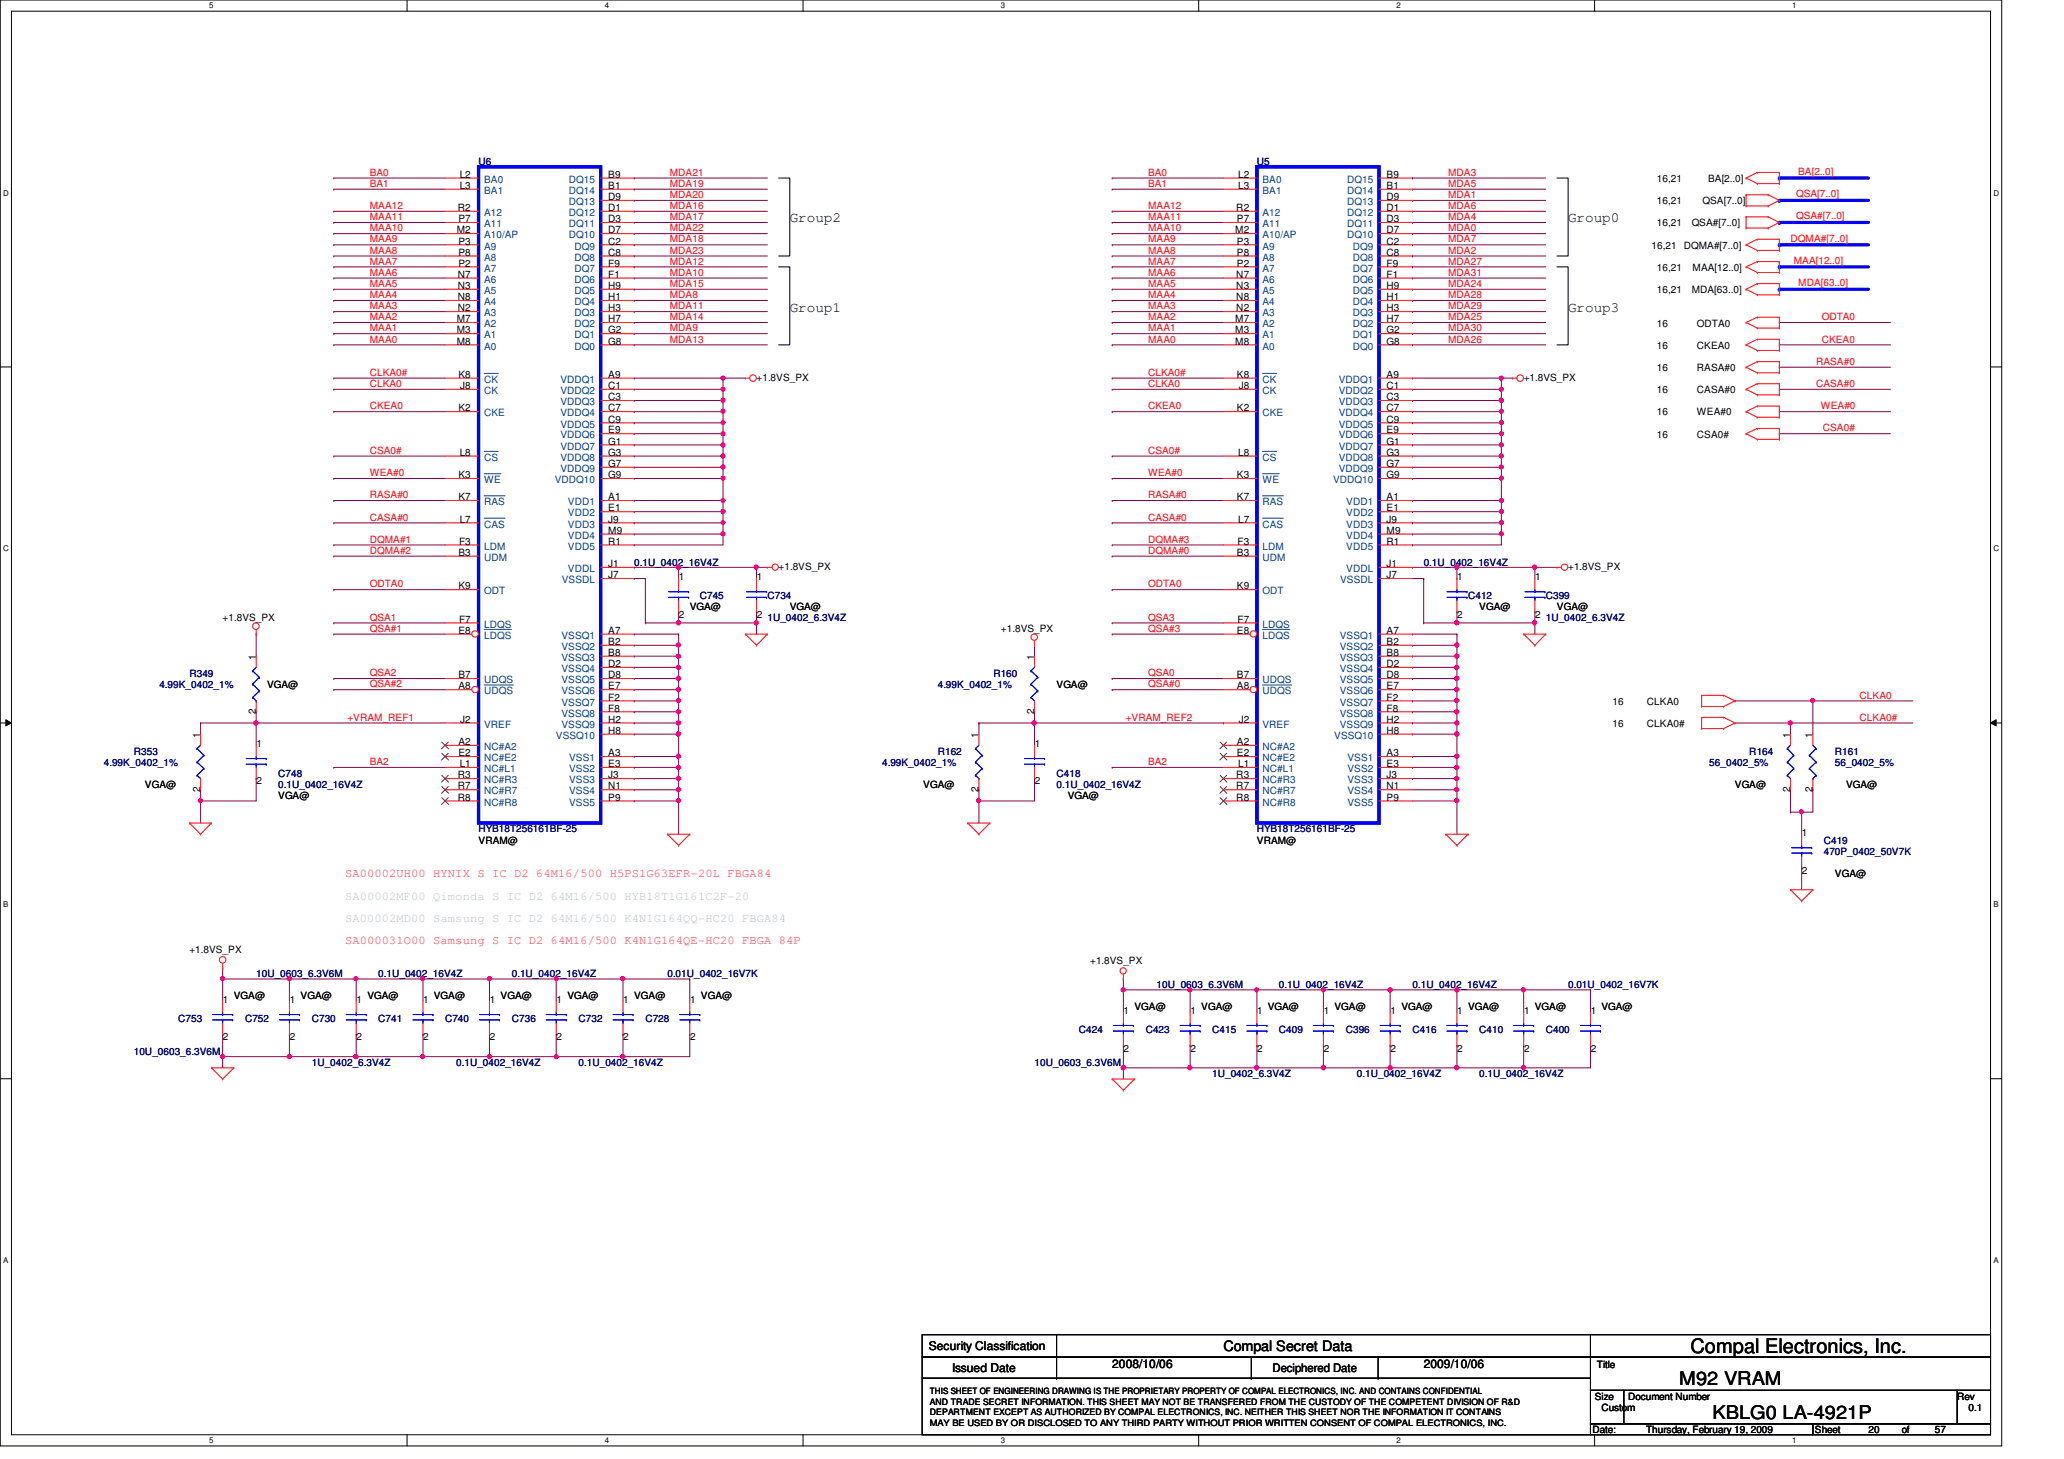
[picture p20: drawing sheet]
<svg xmlns="http://www.w3.org/2000/svg" width="297mm" height="210mm" viewBox="0 0 297 210" stroke-linecap="round" stroke-linejoin="round" font-family="sans-serif">
<defs><g id="words">
<text font-size="2.9" x="243.3" y="194.6">Compal Electronics, Inc.</text>
<g font-size="2.7">
<text x="241.7" y="199.3">M92 VRAM</text>
<text x="246.5" y="204.1">KBLG0 LA-4921P</text>
</g>
<g font-size="2.1">
<text x="113.7" y="32">Group2</text>
<text x="225.7" y="32">Group0</text>
<text x="113.7" y="44.8">Group1</text>
<text x="225.7" y="44.8">Group3</text>
<text x="176.1" y="194.4">Compal Secret Data</text>
</g>
<g font-size="1.7" fill="#ff0080">
<text x="49.7" y="126.2">SA00002UH00 HYNIX S IC D2 64M16/500 H5PS1G63EFR-20L FBGA84</text>
<text x="49.7" y="135.8">SA000031O00 Samsung S IC D2 64M16/500 K4N1G164QE-HC20 FBGA 84P</text>
</g>
<g font-size="1.7" fill="#c0c0c0">
<text x="49.7" y="129.4">SA00002MF00 Qimonda S IC D2 64M16/500 HYB18T1G161C2F-20</text>
<text x="49.7" y="132.6">SA00002MD00 Samsung S IC D2 64M16/500 K4N1G164QQ-HC20 FBGA84</text>
</g>
<g font-size="1.7">
<text x="133.7" y="194.3">Security Classification</text>
<text x="137" y="197.3">Issued Date</text>
<text x="160.1" y="196.8">2008/10/06</text>
<text x="183.1" y="197.4">Deciphered Date</text>
<text x="204.9" y="196.8">2009/10/06</text>
</g>
<g font-size="1.4" fill="#000080">
<text x="68.9" y="23.7">U6</text>
<text x="180.9" y="23.7">U5</text>
<text x="91.3" y="81.4">0.1U_0402_16V4Z</text>
<text x="204.9" y="81.4">0.1U_0402_16V4Z</text>
<text x="100.7" y="86.2">C745</text>
<text x="110.4" y="86.2">C734</text>
<text x="110.4" y="89.4">1U_0402_6.3V4Z</text>
<text x="211.3" y="86.2">C412</text>
<text x="222.5" y="86.2">C399</text>
<text x="222.5" y="89.4">1U_0402_6.3V4Z</text>
<text x="22.9" y="99">4.99K_0402_1%</text>
<text x="27.3" y="97.4">R349</text>
<text x="135" y="99">4.99K_0402_1%</text>
<text x="143" y="97.4">R160</text>
<text x="14.9" y="110.2">4.99K_0402_1%</text>
<text x="19.3" y="108.6">R353</text>
<text x="40" y="111.8">C748</text>
<text x="40" y="113.4">0.1U_0402_16V4Z</text>
<text x="127" y="110.2">4.99K_0402_1%</text>
<text x="135" y="108.6">R162</text>
<text x="152.1" y="111.8">C418</text>
<text x="152.1" y="113.4">0.1U_0402_16V4Z</text>
<text x="246" y="110.2">56_0402_5%</text>
<text x="251.8" y="108.6">R164</text>
<text x="264.1" y="108.6">R161</text>
<text x="264.1" y="110.2">56_0402_5%</text>
<text x="68.9" y="119.8">HYB18T256161BF-25</text>
<text x="180.9" y="119.8">HYB18T256161BF-25</text>
<text x="262.5" y="121.4">C419</text>
<text x="262.5" y="123">470P_0402_50V7K</text>
<text x="36.9" y="140.6">10U_0603_6.3V6M</text>
<text x="54.4" y="140.6">0.1U_0402_16V4Z</text>
<text x="73.7" y="140.6">0.1U_0402_16V4Z</text>
<text x="96.1" y="140.6">0.01U_0402_16V7K</text>
<text x="166.5" y="142.2">10U_0603_6.3V6M</text>
<text x="184.1" y="142.2">0.1U_0402_16V4Z</text>
<text x="203.3" y="142.2">0.1U_0402_16V4Z</text>
<text x="225.7" y="142.2">0.01U_0402_16V7K</text>
<text x="25.7" y="147">C753</text>
<text x="35.3" y="147">C752</text>
<text x="44.9" y="147">C730</text>
<text x="54.4" y="147">C741</text>
<text x="64" y="147">C740</text>
<text x="73.7" y="147">C736</text>
<text x="83.3" y="147">C732</text>
<text x="92.9" y="147">C728</text>
<text x="155.3" y="148.6">C424</text>
<text x="164.9" y="148.6">C423</text>
<text x="174.5" y="148.6">C415</text>
<text x="184.1" y="148.6">C409</text>
<text x="193.7" y="148.6">C396</text>
<text x="203.3" y="148.6">C416</text>
<text x="212.9" y="148.6">C410</text>
<text x="222.5" y="148.6">C400</text>
<text x="19.3" y="151.8">10U_0603_6.3V6M</text>
<text x="44.9" y="153.4">1U_0402_6.3V4Z</text>
<text x="65.7" y="153.4">0.1U_0402_16V4Z</text>
<text x="83.3" y="153.4">0.1U_0402_16V4Z</text>
<text x="148.9" y="153.4">10U_0603_6.3V6M</text>
<text x="174.5" y="155">1U_0402_6.3V4Z</text>
<text x="195.3" y="155">0.1U_0402_16V4Z</text>
<text x="212.9" y="155">0.1U_0402_16V4Z</text>
</g>
<g font-size="1.4" fill="#f00">
<text x="53.2" y="26.9">BA1</text>
<text x="53.2" y="25.3">BA0</text>
<text x="96.4" y="26.9">MDA19</text>
<text x="96.4" y="25.3">MDA21</text>
<text x="96.4" y="28.5">MDA20</text>
<text x="165.2" y="26.9">BA1</text>
<text x="165.2" y="25.3">BA0</text>
<text x="208.4" y="25.3">MDA3</text>
<text x="208.4" y="26.9">MDA5</text>
<text x="208.4" y="28.5">MDA1</text>
<text x="258.5" y="28.4">QSA[7..0]</text>
<text x="258.8" y="25.1">BA[2..0]</text>
<text x="53.2" y="31.7">MAA11</text>
<text x="53.2" y="34.9">MAA9</text>
<text x="53.2" y="33.3">MAA10</text>
<text x="53.2" y="30.1">MAA12</text>
<text x="96.4" y="30.1">MDA16</text>
<text x="96.4" y="34.9">MDA18</text>
<text x="96.4" y="31.7">MDA17</text>
<text x="96.4" y="33.3">MDA22</text>
<text x="165.2" y="33.3">MAA10</text>
<text x="165.2" y="34.9">MAA9</text>
<text x="165.2" y="31.7">MAA11</text>
<text x="165.2" y="30.1">MAA12</text>
<text x="208.4" y="31.7">MDA4</text>
<text x="208.4" y="33.3">MDA0</text>
<text x="208.4" y="34.9">MDA7</text>
<text x="208.4" y="30.1">MDA6</text>
<text x="257.7" y="34.8">DQMA#[7..0]</text>
<text x="258.5" y="31.5">QSA#[7..0]</text>
<text x="53.2" y="38.1">MAA7</text>
<text x="53.2" y="36.5">MAA8</text>
<text x="53.2" y="41.3">MAA5</text>
<text x="53.2" y="39.7">MAA6</text>
<text x="96.4" y="38.1">MDA12</text>
<text x="96.4" y="39.7">MDA10</text>
<text x="96.4" y="41.3">MDA15</text>
<text x="96.4" y="36.5">MDA23</text>
<text x="165.2" y="41.3">MAA5</text>
<text x="165.2" y="36.5">MAA8</text>
<text x="165.2" y="38.1">MAA7</text>
<text x="165.2" y="39.7">MAA6</text>
<text x="208.4" y="36.5">MDA2</text>
<text x="208.4" y="38.1">MDA27</text>
<text x="208.4" y="39.7">MDA31</text>
<text x="208.4" y="41.3">MDA24</text>
<text x="258.1" y="37.9">MAA[12..0]</text>
<text x="258.8" y="41.1">MDA[63..0]</text>
<text x="53.2" y="47.7">MAA1</text>
<text x="53.2" y="46.1">MAA2</text>
<text x="53.2" y="42.9">MAA4</text>
<text x="53.2" y="44.5">MAA3</text>
<text x="96.4" y="44.5">MDA11</text>
<text x="96.4" y="47.7">MDA9</text>
<text x="96.4" y="42.9">MDA8</text>
<text x="96.4" y="46.1">MDA14</text>
<text x="165.2" y="46.1">MAA2</text>
<text x="165.2" y="47.7">MAA1</text>
<text x="165.2" y="44.5">MAA3</text>
<text x="165.2" y="42.9">MAA4</text>
<text x="208.4" y="47.7">MDA30</text>
<text x="208.4" y="44.5">MDA29</text>
<text x="208.4" y="46.1">MDA25</text>
<text x="208.4" y="42.9">MDA28</text>
<text x="262.2" y="46.1">ODTA0</text>
<text x="53.2" y="49.3">MAA0</text>
<text x="96.4" y="49.3">MDA13</text>
<text x="165.2" y="49.3">MAA0</text>
<text x="208.4" y="49.3">MDA26</text>
<text x="261.4" y="52.5">RASA#0</text>
<text x="262.2" y="49.3">CKEA0</text>
<text x="53.2" y="55.7">CLKA0</text>
<text x="53.2" y="54.1">CLKA0#</text>
<text x="53.2" y="58.9">CKEA0</text>
<text x="165.2" y="58.9">CKEA0</text>
<text x="165.2" y="55.7">CLKA0</text>
<text x="165.2" y="54.1">CLKA0#</text>
<text x="261.4" y="55.7">CASA#0</text>
<text x="262" y="58.9">WEA#0</text>
<text x="53.2" y="65.3">CSA0#</text>
<text x="165.2" y="65.3">CSA0#</text>
<text x="262.3" y="62.1">CSA0#</text>
<text x="53.2" y="68.5">WEA#0</text>
<text x="53.2" y="71.7">RASA#0</text>
<text x="165.2" y="68.5">WEA#0</text>
<text x="165.2" y="71.7">RASA#0</text>
<text x="53.2" y="74.9">CASA#0</text>
<text x="165.2" y="74.9">CASA#0</text>
<text x="53.2" y="78.1">DQMA#1</text>
<text x="53.2" y="79.7">DQMA#2</text>
<text x="165.2" y="79.7">DQMA#0</text>
<text x="165.2" y="78.1">DQMA#3</text>
<text x="53.2" y="84.5">ODTA0</text>
<text x="53.2" y="89.3">QSA1</text>
<text x="165.2" y="84.5">ODTA0</text>
<text x="165.2" y="89.3">QSA3</text>
<text x="53.2" y="90.9">QSA#1</text>
<text x="165.2" y="90.9">QSA#3</text>
<text x="53.2" y="98.9">QSA#2</text>
<text x="53.2" y="97.3">QSA2</text>
<text x="165.2" y="97.3">QSA0</text>
<text x="165.2" y="98.9">QSA#0</text>
<text x="267.6" y="100.5">CLKA0</text>
<text x="50" y="103.7">+VRAM_REF1</text>
<text x="162" y="103.7">+VRAM_REF2</text>
<text x="267.6" y="103.7">CLKA0#</text>
<text x="53.2" y="110.1">BA2</text>
<text x="165.2" y="110.1">BA2</text>
</g>
<g font-size="1.4">
<text x="66.2" y="27.2">L3</text>
<text x="66.2" y="25.6">L2</text>
<text x="87.5" y="27.2">B1</text>
<text x="87.5" y="28.8">D9</text>
<text x="87.5" y="25.6">B9</text>
<text x="178.2" y="27.2">L3</text>
<text x="178.2" y="25.6">L2</text>
<text x="199.6" y="27.2">B1</text>
<text x="199.6" y="28.8">D9</text>
<text x="199.6" y="25.6">B9</text>
<text x="238.5" y="29.4">16,21</text>
<text x="238.5" y="26.2">16,21</text>
<text x="245" y="29.4">QSA[7..0]</text>
<text x="245.8" y="26.2">BA[2..0]</text>
<text x="65.7" y="33.6">M2</text>
<text x="65.9" y="30.4">R2</text>
<text x="66" y="32">P7</text>
<text x="66" y="35.2">P3</text>
<text x="87.5" y="30.4">D1</text>
<text x="87.5" y="32">D3</text>
<text x="87.5" y="33.6">D7</text>
<text x="87.5" y="35.2">C2</text>
<text x="177.8" y="33.6">M2</text>
<text x="177.9" y="30.4">R2</text>
<text x="178" y="32">P7</text>
<text x="178" y="35.2">P3</text>
<text x="199.6" y="30.4">D1</text>
<text x="199.6" y="32">D3</text>
<text x="199.6" y="33.6">D7</text>
<text x="199.6" y="35.2">C2</text>
<text x="237.7" y="35.8">16,21</text>
<text x="238.5" y="32.6">16,21</text>
<text x="242.3" y="35.8">DQMA#[7..0]</text>
<text x="243.5" y="32.6">QSA#[7..0]</text>
<text x="65.9" y="40">N7</text>
<text x="65.9" y="41.6">N3</text>
<text x="66" y="36.8">P8</text>
<text x="66" y="38.4">P2</text>
<text x="87.5" y="36.8">C8</text>
<text x="87.5" y="38.4">F9</text>
<text x="87.5" y="40">F1</text>
<text x="87.5" y="41.6">H9</text>
<text x="177.9" y="40">N7</text>
<text x="177.9" y="41.6">N3</text>
<text x="178" y="36.8">P8</text>
<text x="178" y="38.4">P2</text>
<text x="199.6" y="36.8">C8</text>
<text x="199.6" y="38.4">F9</text>
<text x="199.6" y="40">F1</text>
<text x="199.6" y="41.6">H9</text>
<text x="238.5" y="39">16,21</text>
<text x="243.6" y="39">MAA[12..0]</text>
<text x="65.7" y="48">M3</text>
<text x="65.7" y="46.4">M7</text>
<text x="65.9" y="43.2">N8</text>
<text x="65.9" y="44.8">N2</text>
<text x="87.5" y="43.2">H1</text>
<text x="87.5" y="44.8">H3</text>
<text x="87.5" y="46.4">H7</text>
<text x="87.5" y="48">G2</text>
<text x="177.8" y="48">M3</text>
<text x="177.8" y="46.4">M7</text>
<text x="177.9" y="43.2">N8</text>
<text x="177.9" y="44.8">N2</text>
<text x="199.6" y="43.2">H1</text>
<text x="199.6" y="44.8">H3</text>
<text x="199.6" y="46.4">H7</text>
<text x="199.6" y="48">G2</text>
<text x="238.5" y="47">16</text>
<text x="238.5" y="42.2">16,21</text>
<text x="243.5" y="42.2">MDA[63..0]</text>
<text x="244.2" y="47">ODTA0</text>
<text x="65.7" y="49.6">M8</text>
<text x="87.5" y="49.6">G8</text>
<text x="177.8" y="49.6">M8</text>
<text x="199.6" y="49.6">G8</text>
<text x="238.5" y="50.2">16</text>
<text x="238.5" y="53.4">16</text>
<text x="244.2" y="50.2">CKEA0</text>
<text x="244.2" y="53.4">RASA#0</text>
<text x="66" y="59.2">K2</text>
<text x="66" y="54.4">K8</text>
<text x="66.2" y="56">J8</text>
<text x="87.5" y="54.4">A9</text>
<text x="87.5" y="56">C1</text>
<text x="87.5" y="57.6">C3</text>
<text x="87.5" y="59.2">C7</text>
<text x="108.9" y="54.8">+1.8VS_PX</text>
<text x="178" y="59.2">K2</text>
<text x="178" y="54.4">K8</text>
<text x="178.3" y="56">J8</text>
<text x="199.6" y="54.4">A9</text>
<text x="199.6" y="56">C1</text>
<text x="199.6" y="57.6">C3</text>
<text x="199.6" y="59.2">C7</text>
<text x="219.3" y="54.8">+1.8VS_PX</text>
<text x="238.5" y="56.6">16</text>
<text x="238.5" y="59.8">16</text>
<text x="244.2" y="56.6">CASA#0</text>
<text x="244.2" y="59.8">WEA#0</text>
<text x="66.2" y="65.6">L8</text>
<text x="87.5" y="60.8">C9</text>
<text x="87.5" y="62.4">E9</text>
<text x="87.5" y="64">G1</text>
<text x="87.5" y="65.6">G3</text>
<text x="178.2" y="65.6">L8</text>
<text x="199.6" y="60.8">C9</text>
<text x="199.6" y="62.4">E9</text>
<text x="199.6" y="64">G1</text>
<text x="199.6" y="65.6">G3</text>
<text x="238.5" y="63">16</text>
<text x="244.2" y="63">CSA0#</text>
<text x="66" y="72">K7</text>
<text x="66" y="68.8">K3</text>
<text x="87.5" y="68.8">G9</text>
<text x="87.5" y="67.2">G7</text>
<text x="87.5" y="72">A1</text>
<text x="178" y="72">K7</text>
<text x="178" y="68.8">K3</text>
<text x="199.6" y="68.8">G9</text>
<text x="199.6" y="67.2">G7</text>
<text x="199.6" y="72">A1</text>
<text x="66.2" y="75.2">L7</text>
<text x="87.5" y="73.6">E1</text>
<text x="87.5" y="75.2">J9</text>
<text x="87.5" y="76.8">M9</text>
<text x="178.2" y="75.2">L7</text>
<text x="199.6" y="73.6">E1</text>
<text x="199.6" y="75.2">J9</text>
<text x="199.6" y="76.8">M9</text>
<text x="66" y="80">B3</text>
<text x="66.1" y="78.4">F3</text>
<text x="87.5" y="78.4">R1</text>
<text x="87.5" y="81.6">J1</text>
<text x="87.5" y="83.2">J7</text>
<text x="97.7" y="83.4">1</text>
<text x="108.9" y="83.4">1</text>
<text x="112.1" y="82">+1.8VS_PX</text>
<text x="178" y="80">B3</text>
<text x="178.1" y="78.4">F3</text>
<text x="199.6" y="78.4">R1</text>
<text x="199.6" y="81.6">J1</text>
<text x="199.6" y="83.2">J7</text>
<text x="209.7" y="83.4">1</text>
<text x="220.9" y="83.4">1</text>
<text x="225.7" y="82">+1.8VS_PX</text>
<text x="32" y="89.4">+1.8VS_PX</text>
<text x="66" y="84.8">K9</text>
<text x="66.1" y="89.6">F7</text>
<text x="97.7" y="88.9">2</text>
<text x="99.3" y="87.8">VGA@</text>
<text x="108.9" y="88.9">2</text>
<text x="113.7" y="87.8">VGA@</text>
<text x="178" y="84.8">K9</text>
<text x="178.1" y="89.6">F7</text>
<text x="209.7" y="88.9">2</text>
<text x="212.9" y="87.8">VGA@</text>
<text x="220.9" y="88.9">2</text>
<text x="224.1" y="87.8">VGA@</text>
<text x="36.8" y="94.9" transform="rotate(-90 36.8 94.9)">1</text>
<text x="66" y="91.2">E8</text>
<text x="87.5" y="91.2">A7</text>
<text x="87.5" y="92.8">B2</text>
<text x="87.5" y="94.4">B8</text>
<text x="87.5" y="96">D2</text>
<text x="144.1" y="91">+1.8VS_PX</text>
<text x="148.8" y="94.9" transform="rotate(-90 148.8 94.9)">1</text>
<text x="178" y="91.2">E8</text>
<text x="199.6" y="91.2">A7</text>
<text x="199.6" y="92.8">B2</text>
<text x="199.6" y="94.4">B8</text>
<text x="199.6" y="96">D2</text>
<text x="38.4" y="99">VGA@</text>
<text x="66" y="99.2">A8</text>
<text x="66" y="97.6">B7</text>
<text x="87.5" y="97.6">D8</text>
<text x="87.5" y="99.2">E7</text>
<text x="87.5" y="100.8">F2</text>
<text x="152.1" y="99">VGA@</text>
<text x="178" y="99.2">A8</text>
<text x="178" y="97.6">B7</text>
<text x="199.6" y="97.6">D8</text>
<text x="199.6" y="99.2">E7</text>
<text x="199.6" y="100.8">F2</text>
<text x="232.1" y="101.4">16</text>
<text x="237" y="101.4">CLKA0</text>
<text x="28.8" y="106.1" transform="rotate(-90 28.8 106.1)">1</text>
<text x="36.8" y="102.7" transform="rotate(-90 36.8 102.7)">2</text>
<text x="36.9" y="107.4">1</text>
<text x="66" y="107.2">A2</text>
<text x="66.2" y="104">J2</text>
<text x="87.5" y="102.4">F8</text>
<text x="87.5" y="104">H2</text>
<text x="87.5" y="105.6">H8</text>
<text x="140.8" y="106.1" transform="rotate(-90 140.8 106.1)">1</text>
<text x="148.8" y="102.7" transform="rotate(-90 148.8 102.7)">2</text>
<text x="148.9" y="107.4">1</text>
<text x="178" y="107.2">A2</text>
<text x="178.3" y="104">J2</text>
<text x="199.6" y="102.4">F8</text>
<text x="199.6" y="104">H2</text>
<text x="199.6" y="105.6">H8</text>
<text x="232.1" y="104.6">16</text>
<text x="237" y="104.6">CLKA0#</text>
<text x="257.6" y="106.1" transform="rotate(-90 257.6 106.1)">1</text>
<text x="260.9" y="106.1" transform="rotate(-90 260.9 106.1)">1</text>
<text x="20.9" y="113.4">VGA@</text>
<text x="28.8" y="113.9" transform="rotate(-90 28.8 113.9)">2</text>
<text x="36.9" y="112.9">2</text>
<text x="65.9" y="112">R3</text>
<text x="65.9" y="113.6">R7</text>
<text x="66" y="108.8">E2</text>
<text x="66.2" y="110.4">L1</text>
<text x="87.5" y="108.8">A3</text>
<text x="87.5" y="110.4">E3</text>
<text x="87.5" y="112">J3</text>
<text x="87.5" y="113.6">N1</text>
<text x="132.9" y="113.4">VGA@</text>
<text x="140.8" y="113.9" transform="rotate(-90 140.8 113.9)">2</text>
<text x="148.9" y="112.9">2</text>
<text x="177.9" y="112">R3</text>
<text x="177.9" y="113.6">R7</text>
<text x="178" y="108.8">E2</text>
<text x="178.2" y="110.4">L1</text>
<text x="199.6" y="108.8">A3</text>
<text x="199.6" y="110.4">E3</text>
<text x="199.6" y="112">J3</text>
<text x="199.6" y="113.6">N1</text>
<text x="249.7" y="113.4">VGA@</text>
<text x="257.6" y="113.9" transform="rotate(-90 257.6 113.9)">2</text>
<text x="260.9" y="113.9" transform="rotate(-90 260.9 113.9)">2</text>
<text x="265.7" y="113.4">VGA@</text>
<text x="40" y="115">VGA@</text>
<text x="65.9" y="115.2">R8</text>
<text x="87.5" y="115.2">P9</text>
<text x="153.7" y="115">VGA@</text>
<text x="177.9" y="115.2">R8</text>
<text x="199.6" y="115.2">P9</text>
<text x="68.9" y="121.4">VRAM@</text>
<text x="180.9" y="121.4">VRAM@</text>
<text x="259.3" y="120.2">1</text>
<text x="259.3" y="125.7">2</text>
<text x="264.1" y="126.2">VGA@</text>
<text x="27.3" y="137.1">+1.8VS_PX</text>
<text x="33.7" y="143.8">VGA@</text>
<text x="43.3" y="143.8">VGA@</text>
<text x="52.9" y="143.8">VGA@</text>
<text x="62.4" y="143.8">VGA@</text>
<text x="72" y="143.8">VGA@</text>
<text x="81.7" y="143.8">VGA@</text>
<text x="91.3" y="143.8">VGA@</text>
<text x="100.9" y="143.8">VGA@</text>
<text x="156.9" y="138.6">+1.8VS_PX</text>
<text x="32.1" y="144.2">1</text>
<text x="32.1" y="149.7">2</text>
<text x="41.7" y="144.2">1</text>
<text x="41.7" y="149.7">2</text>
<text x="51.3" y="144.2">1</text>
<text x="51.3" y="149.7">2</text>
<text x="60.9" y="144.2">1</text>
<text x="60.9" y="149.7">2</text>
<text x="70.5" y="144.2">1</text>
<text x="70.5" y="149.7">2</text>
<text x="80.1" y="144.2">1</text>
<text x="80.1" y="149.7">2</text>
<text x="89.7" y="144.2">1</text>
<text x="89.7" y="149.7">2</text>
<text x="99.3" y="144.2">1</text>
<text x="99.3" y="149.7">2</text>
<text x="161.7" y="145.8">1</text>
<text x="163.3" y="145.4">VGA@</text>
<text x="171.3" y="145.8">1</text>
<text x="172.9" y="145.4">VGA@</text>
<text x="180.9" y="145.8">1</text>
<text x="182.5" y="145.4">VGA@</text>
<text x="190.5" y="145.8">1</text>
<text x="192.1" y="145.4">VGA@</text>
<text x="200.1" y="145.8">1</text>
<text x="201.7" y="145.4">VGA@</text>
<text x="209.7" y="145.8">1</text>
<text x="211.3" y="145.4">VGA@</text>
<text x="219.3" y="145.8">1</text>
<text x="220.9" y="145.4">VGA@</text>
<text x="228.9" y="145.8">1</text>
<text x="230.5" y="145.4">VGA@</text>
<text x="161.7" y="151.3">2</text>
<text x="171.3" y="151.3">2</text>
<text x="180.9" y="151.3">2</text>
<text x="190.5" y="151.3">2</text>
<text x="200.1" y="151.3">2</text>
<text x="209.7" y="151.3">2</text>
<text x="219.3" y="151.3">2</text>
<text x="228.9" y="151.3">2</text>
<text x="229.8" y="196.8">Title</text>
<text x="229.5" y="201.4">Size</text>
<text x="230.5" y="203">Custom</text>
<text x="234.3" y="201.4">Document Number</text>
<text x="281.7" y="201.4">Rev</text>
<text x="283.3" y="203">0.1</text>
<text x="229.2" y="206.2">Date:</text>
<text x="236.9" y="206.2">Thursday, February 19, 2009</text>
<text x="261.2" y="206.2">Sheet</text>
<text x="268.9" y="206.2">20</text>
<text x="273.7" y="206.2">of</text>
<text x="278.5" y="206.2">57</text>
</g>
<g font-size="1.4" fill="#004080">
<text x="69.7" y="27.9">BA1</text>
<text x="69.7" y="26.3">BA0</text>
<text x="81.9" y="27.9">DQ14</text>
<text x="81.9" y="29.5">DQ13</text>
<text x="81.9" y="26.3">DQ15</text>
<text x="181.7" y="27.9">BA1</text>
<text x="181.7" y="26.3">BA0</text>
<text x="193.9" y="27.9">DQ14</text>
<text x="193.9" y="29.5">DQ13</text>
<text x="193.9" y="26.3">DQ15</text>
<text x="69.7" y="32.7">A11</text>
<text x="69.7" y="34.3">A10/AP</text>
<text x="69.7" y="35.9">A9</text>
<text x="69.7" y="31.1">A12</text>
<text x="81.9" y="31.1">DQ12</text>
<text x="81.9" y="32.7">DQ11</text>
<text x="81.9" y="34.3">DQ10</text>
<text x="82.7" y="35.9">DQ9</text>
<text x="181.7" y="32.7">A11</text>
<text x="181.7" y="34.3">A10/AP</text>
<text x="181.7" y="35.9">A9</text>
<text x="181.7" y="31.1">A12</text>
<text x="193.9" y="31.1">DQ12</text>
<text x="193.9" y="32.7">DQ11</text>
<text x="193.9" y="34.3">DQ10</text>
<text x="194.7" y="35.9">DQ9</text>
<text x="69.7" y="37.5">A8</text>
<text x="69.7" y="39.1">A7</text>
<text x="69.7" y="40.7">A6</text>
<text x="82.7" y="37.5">DQ8</text>
<text x="82.7" y="39.1">DQ7</text>
<text x="82.7" y="40.7">DQ6</text>
<text x="181.7" y="37.5">A8</text>
<text x="181.7" y="39.1">A7</text>
<text x="181.7" y="40.7">A6</text>
<text x="194.7" y="37.5">DQ8</text>
<text x="194.7" y="39.1">DQ7</text>
<text x="194.7" y="40.7">DQ6</text>
<text x="69.7" y="42.3">A5</text>
<text x="69.7" y="43.9">A4</text>
<text x="69.7" y="45.5">A3</text>
<text x="69.7" y="47.1">A2</text>
<text x="82.7" y="42.3">DQ5</text>
<text x="82.7" y="43.9">DQ4</text>
<text x="82.7" y="45.5">DQ3</text>
<text x="82.7" y="47.1">DQ2</text>
<text x="181.7" y="42.3">A5</text>
<text x="181.7" y="43.9">A4</text>
<text x="181.7" y="45.5">A3</text>
<text x="181.7" y="47.1">A2</text>
<text x="194.7" y="42.3">DQ5</text>
<text x="194.7" y="43.9">DQ4</text>
<text x="194.7" y="45.5">DQ3</text>
<text x="194.7" y="47.1">DQ2</text>
<text x="69.7" y="50.3">A0</text>
<text x="69.7" y="48.7">A1</text>
<text x="82.7" y="48.7">DQ1</text>
<text x="82.7" y="50.3">DQ0</text>
<text x="181.7" y="50.3">A0</text>
<text x="181.7" y="48.7">A1</text>
<text x="194.7" y="48.7">DQ1</text>
<text x="194.7" y="50.3">DQ0</text>
<text x="69.7" y="59.9">CKE</text>
<text x="69.7" y="56.7">CK</text>
<text x="69.7" y="55.1">CK</text>
<text x="80.6" y="55.1">VDDQ1</text>
<text x="80.6" y="56.7">VDDQ2</text>
<text x="80.6" y="58.3">VDDQ3</text>
<text x="80.6" y="59.9">VDDQ4</text>
<text x="181.7" y="59.9">CKE</text>
<text x="181.7" y="56.7">CK</text>
<text x="181.7" y="55.1">CK</text>
<text x="192.7" y="55.1">VDDQ1</text>
<text x="192.7" y="56.7">VDDQ2</text>
<text x="192.7" y="58.3">VDDQ3</text>
<text x="192.7" y="59.9">VDDQ4</text>
<text x="80.6" y="61.5">VDDQ5</text>
<text x="80.6" y="63.1">VDDQ6</text>
<text x="80.6" y="64.7">VDDQ7</text>
<text x="192.7" y="61.5">VDDQ5</text>
<text x="192.7" y="63.1">VDDQ6</text>
<text x="192.7" y="64.7">VDDQ7</text>
<text x="69.7" y="66.3">CS</text>
<text x="69.7" y="69.5">WE</text>
<text x="79.8" y="69.5">VDDQ10</text>
<text x="80.6" y="66.3">VDDQ8</text>
<text x="80.6" y="67.9">VDDQ9</text>
<text x="181.7" y="66.3">CS</text>
<text x="181.7" y="69.5">WE</text>
<text x="191.9" y="69.5">VDDQ10</text>
<text x="192.7" y="66.3">VDDQ8</text>
<text x="192.7" y="67.9">VDDQ9</text>
<text x="69.7" y="72.7">RAS</text>
<text x="69.7" y="75.9">CAS</text>
<text x="81.7" y="72.7">VDD1</text>
<text x="81.7" y="74.3">VDD2</text>
<text x="81.7" y="75.9">VDD3</text>
<text x="81.7" y="77.5">VDD4</text>
<text x="181.7" y="72.7">RAS</text>
<text x="181.7" y="75.9">CAS</text>
<text x="193.8" y="72.7">VDD1</text>
<text x="193.8" y="74.3">VDD2</text>
<text x="193.8" y="75.9">VDD3</text>
<text x="193.8" y="77.5">VDD4</text>
<text x="69.7" y="79.1">LDM</text>
<text x="69.7" y="80.7">UDM</text>
<text x="80.9" y="83.9">VSSDL</text>
<text x="81.7" y="79.1">VDD5</text>
<text x="81.7" y="82.3">VDDL</text>
<text x="181.7" y="79.1">LDM</text>
<text x="181.7" y="80.7">UDM</text>
<text x="192.9" y="83.9">VSSDL</text>
<text x="193.8" y="79.1">VDD5</text>
<text x="193.8" y="82.3">VDDL</text>
<text x="69.7" y="85.5">ODT</text>
<text x="181.7" y="85.5">ODT</text>
<text x="69.7" y="91.9">LDQS</text>
<text x="69.7" y="90.3">LDQS</text>
<text x="80.8" y="91.9">VSSQ1</text>
<text x="80.8" y="93.5">VSSQ2</text>
<text x="80.8" y="95.1">VSSQ3</text>
<text x="181.7" y="91.9">LDQS</text>
<text x="181.7" y="90.3">LDQS</text>
<text x="192.8" y="91.9">VSSQ1</text>
<text x="192.8" y="93.5">VSSQ2</text>
<text x="192.8" y="95.1">VSSQ3</text>
<text x="69.7" y="99.9">UDQS</text>
<text x="69.7" y="98.3">UDQS</text>
<text x="80.8" y="96.7">VSSQ4</text>
<text x="80.8" y="98.3">VSSQ5</text>
<text x="80.8" y="99.9">VSSQ6</text>
<text x="80.8" y="101.5">VSSQ7</text>
<text x="181.7" y="99.9">UDQS</text>
<text x="181.7" y="98.3">UDQS</text>
<text x="192.8" y="96.7">VSSQ4</text>
<text x="192.8" y="98.3">VSSQ5</text>
<text x="192.8" y="99.9">VSSQ6</text>
<text x="192.8" y="101.5">VSSQ7</text>
<text x="69.7" y="104.7">VREF</text>
<text x="69.7" y="107.9">NC#A2</text>
<text x="80" y="106.3">VSSQ10</text>
<text x="80.8" y="103.1">VSSQ8</text>
<text x="80.8" y="104.7">VSSQ9</text>
<text x="181.7" y="104.7">VREF</text>
<text x="181.7" y="107.9">NC#A2</text>
<text x="192" y="106.3">VSSQ10</text>
<text x="192.8" y="103.1">VSSQ8</text>
<text x="192.8" y="104.7">VSSQ9</text>
<text x="69.7" y="111.1">NC#L1</text>
<text x="69.7" y="112.7">NC#R3</text>
<text x="69.7" y="109.5">NC#E2</text>
<text x="81.9" y="109.5">VSS1</text>
<text x="81.9" y="111.1">VSS2</text>
<text x="81.9" y="112.7">VSS3</text>
<text x="181.7" y="111.1">NC#L1</text>
<text x="181.7" y="112.7">NC#R3</text>
<text x="181.7" y="109.5">NC#E2</text>
<text x="193.9" y="109.5">VSS1</text>
<text x="193.9" y="111.1">VSS2</text>
<text x="193.9" y="112.7">VSS3</text>
<text x="69.7" y="115.9">NC#R8</text>
<text x="69.7" y="114.3">NC#R7</text>
<text x="81.9" y="114.3">VSS4</text>
<text x="81.9" y="115.9">VSS5</text>
<text x="181.7" y="115.9">NC#R8</text>
<text x="181.7" y="114.3">NC#R7</text>
<text x="193.9" y="114.3">VSS4</text>
<text x="193.9" y="115.9">VSS5</text>
</g>
<g font-size="1.3">
<text x="133.8" y="203.6">DEPARTMENT EXCEPT AS AUTHORIZED BY COMPAL ELECTRONICS, INC. NEITHER THIS SHEET NOR THE INFORMATION IT CONTAINS</text>
<text x="133.8" y="200.6">THIS SHEET OF ENGINEERING DRAWING IS THE PROPRIETARY PROPERTY OF COMPAL ELECTRONICS, INC. AND CONTAINS CONFIDENTIAL</text>
<text x="133.8" y="202.1">AND TRADE SECRET INFORMATION. THIS SHEET MAY NOT BE TRANSFERED FROM THE CUSTODY OF THE COMPETENT DIVISION OF R&amp;D</text>
<text x="133.8" y="205.1">MAY BE USED BY OR DISCLOSED TO ANY THIRD PARTY WITHOUT PRIOR WRITTEN CONSENT OF COMPAL ELECTRONICS, INC.</text>
</g>
<g font-size="1.1">
<text x="30.1" y="1.1">5</text>
<text x="87" y="1.1">4</text>
<text x="144" y="1.1">3</text>
<text x="201" y="1.1">2</text>
<text x="257.9" y="1.1">1</text>
<text x=".5" y="28.2">D</text>
<text x="286.9" y="28.2">D</text>
<text x=".5" y="79.3">C</text>
<text x="286.9" y="79.3">C</text>
<text x=".5" y="130.6">B</text>
<text x="286.9" y="130.6">B</text>
<text x=".5" y="181.7">A</text>
<text x="286.9" y="181.7">A</text>
<text x="30.1" y="207.6">5</text>
<text x="87" y="207.6">4</text>
<text x="144" y="207.6">3</text>
<text x="201" y="207.6">2</text>
<text x="257.9" y="207.6">1</text>
</g>
</g></defs>
<path d="M0 0h288.1v208h-288.1zM1.6 1.6h284.9v204.8h-284.9z" fill="none" stroke="#000" stroke-width=".14"/>
<g fill="#fff">
<path d="M30.1 .2h.6v1.2h-.6z"/>
<path d="M30.1 206.6h.6v1.2h-.6z"/>
</g>
<path d="M58.6 0v1.6M58.6 206.4v1.6" fill="none" stroke="#000" stroke-width=".14"/>
<g fill="#fff">
<path d="M87 .2h.6v1.2h-.6z"/>
<path d="M87 206.6h.6v1.2h-.6z"/>
</g>
<path d="M115.6 0v1.6M115.6 206.4v1.6" fill="none" stroke="#000" stroke-width=".14"/>
<g fill="#fff">
<path d="M144 .2h.6v1.2h-.6z"/>
<path d="M144 206.6h.6v1.2h-.6z"/>
</g>
<path d="M172.5 0v1.6M172.5 206.4v1.6" fill="none" stroke="#000" stroke-width=".14"/>
<g fill="#fff">
<path d="M201 .2h.5v1.2h-.5z"/>
<path d="M201 206.6h.5v1.2h-.5z"/>
</g>
<path d="M229.5 0v1.6M229.5 206.4v1.6" fill="none" stroke="#000" stroke-width=".14"/>
<g fill="#fff">
<path d="M257.9 .2h.6v1.2h-.6z"/>
<path d="M257.9 206.6h.6v1.2h-.6z"/>
<path d="M.5 27.2h.7v1.2h-.7z"/>
<path d="M286.9 27.2h.8v1.2h-.8z"/>
<path d="M.5 78.4h.7v1.1h-.7z"/>
<path d="M286.9 78.4h.8v1.1h-.8z"/>
</g>
<path d="M0 52.8h1.6M286.5 52.8h1.6" fill="none" stroke="#000" stroke-width=".14"/>
<g fill="#fff">
<path d="M.5 129.6h.7v1.2h-.7z"/>
<path d="M286.9 129.6h.7v1.2h-.7z"/>
</g>
<path d="M0 104h1.6M.8 103.5l.8 .5-.8 .4zM286.5 104l.8-.5v.9zM286.5 104h1.6" fill="none" stroke="#000" stroke-width=".14"/>
<path d="M.8 103.5l.8 .5-.8 .4zM286.5 104l.8-.5v.9z" fill="#000"/>
<g fill="#fff">
<path d="M.5 180.8h.7v1.1h-.7z"/>
<path d="M286.9 180.8h.7v1.1h-.7z"/>
</g>
<path d="M0 155.2h1.6M286.5 155.2h1.6" fill="none" stroke="#000" stroke-width=".14"/>
<path d="M51.3 152h.1M51.3 152h9.6M70.4 148.8h.1M70.4 148.8v3.2" fill="none" stroke="#800040" stroke-width=".14"/>
<circle cx="51.2" cy="152" r=".3" fill="#f0f"/>
<circle cx="51.2" cy="152" r=".3" fill="none" stroke="#f0f" stroke-width=".14"/>
<path d="M209.7 81.6h.1M209.7 81.6h11.2" fill="none" stroke="#800040" stroke-width=".14"/>
<circle cx="220.8" cy="81.6" r=".31" fill="#f0f"/>
<circle cx="220.8" cy="81.6" r=".31" fill="none" stroke="#f0f" stroke-width=".14"/>
<path d="M148.9 104h27.2M176.1 104h.1" fill="none" stroke="#800040" stroke-width=".14"/>
<circle cx="148.8" cy="104" r=".3" fill="#f0f"/>
<circle cx="148.8" cy="104" r=".3" fill="none" stroke="#f0f" stroke-width=".14"/>
<path d="M28.9 113.6h.1M28.9 113.6v1.6M148.9 102.4h.1M148.9 102.4v1.6M51.3 140.8h.1M51.3 140.8h9.6" fill="none" stroke="#800040" stroke-width=".14"/>
<circle cx="51.2" cy="140.8" r=".3" fill="#f0f"/>
<circle cx="51.2" cy="140.8" r=".3" fill="none" stroke="#f0f" stroke-width=".14"/>
<path d="M36.9 102.4h.1M36.9 102.4v1.6M140.9 113.6h.1M140.9 113.6v1.6M41.7 152h.1M41.7 152h9.6" fill="none" stroke="#800040" stroke-width=".14"/>
<circle cx="51.2" cy="152" r=".3" fill="#f0f"/>
<circle cx="51.2" cy="152" r=".3" fill="none" stroke="#f0f" stroke-width=".14"/>
<circle cx="41.6" cy="152" r=".31" fill="#f0f"/>
<circle cx="41.6" cy="152" r=".31" fill="none" stroke="#f0f" stroke-width=".14"/>
<path d="M256.1 49.6h.1M256.1 49.6h16M259.3 116.8h.1M260.9 113.6h.1M260.9 113.6v3.2h-3.2" fill="none" stroke="#800040" stroke-width=".14"/>
<path d="M256.1 41.6h12.8" fill="none" stroke="#00f" stroke-width=".47"/>
<circle cx="256.1" cy="41.6" r=".23" fill="#00f"/>
<path d="M203.3 113.6h6.4M209.7 113.6h.1M209.7 112h.1M209.7 112v1.6" fill="none" stroke="#800040" stroke-width=".14"/>
<circle cx="209.7" cy="112" r=".31" fill="#f0f"/>
<circle cx="209.7" cy="112" r=".31" fill="none" stroke="#f0f" stroke-width=".14"/>
<path d="M256.1 46.4h.1M256.1 46.4h16M97.7 81.6h.1M97.7 81.6v1.6M108.9 81.6h.1M108.9 81.6h1.5" fill="none" stroke="#800040" stroke-width=".14"/>
<path d="M256.1 38.4h12.8" fill="none" stroke="#00f" stroke-width=".47"/>
<circle cx="256.1" cy="38.4" r=".23" fill="#00f"/>
<path d="M256.1 35.2h12.8" fill="none" stroke="#00f" stroke-width=".47"/>
<circle cx="256.1" cy="35.2" r=".23" fill="#00f"/>
<g fill="none" stroke="#800040" stroke-width=".14">
<path d="M48 38.4h.1M48 36.8h.1M48 32h.1M48 27.2h.1M48 25.6h.1M48 35.2h.1M48 33.6h.1M48 38.4h16M48 36.8h16M48 32h16M48 27.2h16M48 25.6h16"/>
<path d="M48 35.2h16M48 33.6h16M48 48h.1M48 46.4h.1M48 49.6h.1M48 43.2h.1M48 41.6h.1M48 44.8h.1M48 40h.1M48 56h.1M48 48h16M48 46.4h16"/>
<path d="M48 49.6h16M48 43.2h16M48 41.6h16M48 44.8h16M48 40h16M48 56h16M160.1 59.2h.1M160.1 59.2h16M97.7 94.4h.1M97.7 94.4v1.6M108.9 81.6h.1M108.9 81.6v1.6"/>
</g>
<circle cx="97.6" cy="94.4" r=".31" fill="#f0f"/>
<circle cx="97.6" cy="94.4" r=".31" fill="none" stroke="#f0f" stroke-width=".14"/>
<g fill="none" stroke="#800040" stroke-width=".14">
<path d="M48 54.4h.1M48 54.4h16M48 78.4h.1M48 78.4h16M160.1 65.6h.1M160.1 75.2h.1M160.1 68.8h.1M160.1 72h.1M160.1 65.6h16M160.1 75.2h16M160.1 68.8h16M160.1 72h16"/>
<path d="M91.3 96h.1M91.3 96h6.4M160.1 84.8h.1M160.1 80h.1M160.1 84.8h16M160.1 80h16M203.3 115.2h6.4M209.7 115.2h.1M209.7 113.6h.1M209.7 113.6v1.6"/>
</g>
<circle cx="209.6" cy="113.6" r=".32" fill="#f0f"/>
<circle cx="209.6" cy="113.6" r=".32" fill="none" stroke="#f0f" stroke-width=".14"/>
<g fill="none" stroke="#800040" stroke-width=".14">
<path d="M48 59.2h.1M48 59.2h16M160.1 46.4h.1M160.1 48h.1M160.1 46.4h16M160.1 48h16M48 75.2h.1M48 65.6h.1M48 68.8h.1M48 75.2h16M48 65.6h16M48 68.8h16"/>
<path d="M48 99.2h.1M48 91.2h.1M48 99.2h16M48 91.2h16M160.1 91.2h.1M160.1 91.2h16M249.7 100.8h.1M249.7 104h.1M249.7 100.8h11.2M249.7 104h8M41.7 140.8h.1M41.7 140.8h9.6"/>
</g>
<circle cx="41.6" cy="140.8" r=".31" fill="#f0f"/>
<circle cx="41.6" cy="140.8" r=".31" fill="none" stroke="#f0f" stroke-width=".14"/>
<g fill="none" stroke="#800040" stroke-width=".14">
<path d="M160.1 36.8h.1M160.1 38.4h.1M160.1 33.6h.1M160.1 35.2h.1M160.1 32h.1M160.1 27.2h.1M160.1 25.6h.1M160.1 30.4h.1M160.1 36.8h16M160.1 38.4h16M160.1 33.6h16M160.1 35.2h16"/>
<path d="M160.1 32h16M160.1 27.2h16M160.1 25.6h16M160.1 30.4h16M160.1 49.6h.1M160.1 44.8h.1M160.1 43.2h.1M160.1 41.6h.1M160.1 40h.1M160.1 56h.1M160.1 54.4h.1M160.1 49.6h16"/>
<path d="M160.1 44.8h16M160.1 43.2h16M160.1 41.6h16M160.1 40h16M160.1 56h16M160.1 54.4h16M91.3 83.2h.1M91.3 83.2h1.6M97.7 81.6h11.2M108.9 81.6h.1"/>
</g>
<circle cx="108.8" cy="81.6" r=".31" fill="#f0f"/>
<circle cx="108.8" cy="81.6" r=".31" fill="none" stroke="#f0f" stroke-width=".14"/>
<path d="M209.7 83.2h.1M209.7 96h.1M209.7 81.6v1.6M209.7 96v1.6M220.9 81.6h.1M220.9 81.6v1.6" fill="none" stroke="#800040" stroke-width=".14"/>
<circle cx="209.7" cy="96" r=".31" fill="#f0f"/>
<circle cx="209.7" cy="96" r=".31" fill="none" stroke="#f0f" stroke-width=".14"/>
<path d="M256.1 52.8h.1M256.1 52.8h16M91.3 81.6h.1M91.3 81.6h6.4M92.9 83.2h.1M92.9 83.2v6.4" fill="none" stroke="#800040" stroke-width=".14"/>
<circle cx="97.6" cy="81.6" r=".32" fill="#f0f"/>
<circle cx="97.6" cy="81.6" r=".32" fill="none" stroke="#f0f" stroke-width=".14"/>
<path d="M48 30.4h.1M48 30.4h16M36.9 91.2h.1M36.9 91.2v3.2M48 84.8h.1M48 84.8h16M203.3 97.6h.1M203.3 97.6h6.4" fill="none" stroke="#800040" stroke-width=".14"/>
<path d="M256.1 28.8h12.8" fill="none" stroke="#00f" stroke-width=".47"/>
<circle cx="256.1" cy="28.8" r=".23" fill="#00f"/>
<path d="M256.1 56h.1M256.1 56h16M92.9 89.6h.1M92.9 89.6h16M108.9 89.6h.1M203.3 83.2h1.6M204.9 83.2h.1M257.7 104h.1M257.7 104v1.6M260.9 100.8h.1M260.9 100.8v4.8" fill="none" stroke="#800040" stroke-width=".14"/>
<circle cx="97.6" cy="89.6" r=".32" fill="#f0f"/>
<circle cx="97.6" cy="89.6" r=".32" fill="none" stroke="#f0f" stroke-width=".14"/>
<circle cx="108.8" cy="89.6" r=".31" fill="#f0f"/>
<circle cx="108.8" cy="89.6" r=".31" fill="none" stroke="#f0f" stroke-width=".14"/>
<path d="M51.3 148.8h.1M51.3 148.8v3.2M89.7 152h.1M89.7 152h9.6" fill="none" stroke="#800040" stroke-width=".14"/>
<circle cx="89.6" cy="152" r=".31" fill="#f0f"/>
<circle cx="89.6" cy="152" r=".31" fill="none" stroke="#f0f" stroke-width=".14"/>
<path d="M259.3 124.8h.1M259.3 124.8v3.2M89.7 140.8h.1M89.7 140.8h9.6M99.3 148.8h.1M99.3 148.8v3.2" fill="none" stroke="#800040" stroke-width=".14"/>
<circle cx="89.6" cy="140.8" r=".31" fill="#f0f"/>
<circle cx="89.6" cy="140.8" r=".31" fill="none" stroke="#f0f" stroke-width=".14"/>
<path d="M259.3 116.8h.1M259.3 116.8v3.2" fill="none" stroke="#800040" stroke-width=".14"/>
<circle cx="259.2" cy="116.8" r=".3" fill="#f0f"/>
<circle cx="259.2" cy="116.8" r=".3" fill="none" stroke="#f0f" stroke-width=".14"/>
<g fill="none" stroke="#800040" stroke-width=".14">
<path d="M256.1 59.2h.1M256.1 59.2h16M48 72h.1M48 72h16M48 97.6h.1M48 89.6h.1M48 97.6h16M48 89.6h16M160.1 97.6h.1M160.1 89.6h.1M160.1 97.6h16M160.1 89.6h16"/>
<path d="M204.9 83.2h.1M204.9 89.6h.1M204.9 89.6h4.8M204.9 83.2v6.4M257.7 116.8h.1M257.7 113.6v3.2"/>
</g>
<path d="M256.1 32h12.8" fill="none" stroke="#00f" stroke-width=".47"/>
<circle cx="256.1" cy="32" r=".23" fill="#00f"/>
<g fill="none" stroke="#800040" stroke-width=".14">
<path d="M160.1 78.4h.1M160.1 78.4h16M48 80h.1M48 80h16M91.3 97.6h.1M91.3 99.2h.1M91.3 99.2h6.4M97.7 96h.1M97.7 96v1.6h-6.4M91.3 100.8h.1M91.3 102.4h.1M91.3 108.8h.1"/>
<path d="M91.3 104h.1M91.3 105.6h.1M91.3 100.8h6.4M91.3 102.4h6.4M91.3 108.8h6.4M91.3 104h6.4M91.3 105.6h6.4"/>
</g>
<circle cx="97.6" cy="97.6" r=".32" fill="#f0f"/>
<circle cx="97.6" cy="97.6" r=".32" fill="none" stroke="#f0f" stroke-width=".14"/>
<circle cx="97.6" cy="96" r=".31" fill="#f0f"/>
<circle cx="97.6" cy="96" r=".31" fill="none" stroke="#f0f" stroke-width=".14"/>
<path d="M256.1 62.4h.1M256.1 62.4h16M91.3 115.2h.1M91.3 113.6h.1M91.3 115.2h6.4M91.3 113.6h6.4M80 140.8h.1M80 140.8h9.7M89.7 140.8h.1M89.7 140.8v3.2" fill="none" stroke="#800040" stroke-width=".14"/>
<circle cx="97.6" cy="113.6" r=".32" fill="#f0f"/>
<circle cx="97.6" cy="113.6" r=".32" fill="none" stroke="#f0f" stroke-width=".14"/>
<g fill="none" stroke="#800040" stroke-width=".14">
<path d="M91.3 56h.1M91.3 59.2h.1M91.3 54.4h.1M91.3 57.6h.1M91.3 56h12.8M91.3 59.2h12.8M91.3 54.4h12.8M91.3 57.6h12.8M91.3 64h.1M91.3 65.6h.1M91.3 62.4h.1M91.3 60.8h.1"/>
<path d="M91.3 75.2h.1M91.3 78.4h.1M91.3 68.8h.1M91.3 67.2h.1M91.3 64h12.8M91.3 65.6h12.8M91.3 62.4h12.8M91.3 60.8h12.8M91.3 75.2h12.8M91.3 78.4h12.8M91.3 68.8h12.8M91.3 67.2h12.8"/>
<path d="M91.3 110.4h.1M91.3 112h.1M91.3 110.4h6.4M91.3 112h6.4M51.3 140.8h.1M51.3 140.8v3.2M80 152h.1M89.7 148.8h.1M89.7 148.8v3.2h-9.7M99.3 140.8h.1M99.3 140.8v3.2"/>
</g>
<circle cx="104.1" cy="67.2" r=".3" fill="#f0f"/>
<circle cx="104.1" cy="67.2" r=".3" fill="none" stroke="#f0f" stroke-width=".14"/>
<path d="M91.3 72h.1M91.3 76.8h.1M91.3 73.6h.1M91.3 72h12.8M91.3 76.8h12.8M91.3 73.6h12.8M97.7 97.6h.1M97.7 99.2h.1M97.7 97.6v3.2M220.9 81.6h.1M220.9 81.6h3.2" fill="none" stroke="#800040" stroke-width=".14"/>
<circle cx="97.6" cy="99.2" r=".31" fill="#f0f"/>
<circle cx="97.6" cy="99.2" r=".31" fill="none" stroke="#f0f" stroke-width=".14"/>
<path d="M97.7 113.6h.1M97.7 105.6h.1M97.7 105.6v3.2M97.7 113.6v1.6" fill="none" stroke="#800040" stroke-width=".14"/>
<circle cx="97.6" cy="105.6" r=".32" fill="#f0f"/>
<circle cx="97.6" cy="105.6" r=".32" fill="none" stroke="#f0f" stroke-width=".14"/>
<path d="M203.3 81.6h.1M203.3 81.6h6.4" fill="none" stroke="#800040" stroke-width=".14"/>
<circle cx="209.6" cy="81.6" r=".32" fill="#f0f"/>
<circle cx="209.6" cy="81.6" r=".32" fill="none" stroke="#f0f" stroke-width=".14"/>
<path d="M97.7 115.2h.1M97.7 115.2v4.8" fill="none" stroke="#800040" stroke-width=".14"/>
<circle cx="97.6" cy="115.2" r=".31" fill="#f0f"/>
<circle cx="97.6" cy="115.2" r=".31" fill="none" stroke="#f0f" stroke-width=".14"/>
<path d="M97.7 104h.1M97.7 104v1.6" fill="none" stroke="#800040" stroke-width=".14"/>
<circle cx="97.6" cy="104" r=".31" fill="#f0f"/>
<circle cx="97.6" cy="104" r=".31" fill="none" stroke="#f0f" stroke-width=".14"/>
<path d="M97.7 100.8h.1M97.7 100.8v1.6" fill="none" stroke="#800040" stroke-width=".14"/>
<circle cx="97.6" cy="100.8" r=".31" fill="#f0f"/>
<circle cx="97.6" cy="100.8" r=".31" fill="none" stroke="#f0f" stroke-width=".14"/>
<path d="M97.7 108.8h.1M97.7 108.8v1.6" fill="none" stroke="#800040" stroke-width=".14"/>
<circle cx="97.6" cy="108.8" r=".31" fill="#f0f"/>
<circle cx="97.6" cy="108.8" r=".31" fill="none" stroke="#f0f" stroke-width=".14"/>
<path d="M97.7 112h.1M97.7 112v1.6" fill="none" stroke="#800040" stroke-width=".14"/>
<circle cx="97.6" cy="112" r=".31" fill="#f0f"/>
<circle cx="97.6" cy="112" r=".31" fill="none" stroke="#f0f" stroke-width=".14"/>
<path d="M97.7 102.4h.1M97.7 102.4v1.6" fill="none" stroke="#800040" stroke-width=".14"/>
<circle cx="97.6" cy="102.4" r=".31" fill="#f0f"/>
<circle cx="97.6" cy="102.4" r=".31" fill="none" stroke="#f0f" stroke-width=".14"/>
<path d="M97.7 110.4h.1M97.7 110.4v1.6" fill="none" stroke="#800040" stroke-width=".14"/>
<circle cx="97.6" cy="110.4" r=".31" fill="#f0f"/>
<circle cx="97.6" cy="110.4" r=".31" fill="none" stroke="#f0f" stroke-width=".14"/>
<path d="M209.7 88h.1M209.7 88v1.6M220.9 88h.1M220.9 88v1.6" fill="none" stroke="#800040" stroke-width=".14"/>
<circle cx="209.6" cy="89.6" r=".32" fill="#f0f"/>
<circle cx="209.6" cy="89.6" r=".32" fill="none" stroke="#f0f" stroke-width=".14"/>
<g fill="none" stroke="#800040" stroke-width=".14">
<path d="M203.3 99.2h.1M209.7 89.6h.1M209.7 97.6h.1M209.7 89.6h11.2M209.7 97.6v1.6h-6.4M203.3 100.8h.1M203.3 108.8h.1M203.3 102.4h.1M203.3 104h.1M203.3 105.6h.1M203.3 100.8h6.4M203.3 108.8h6.4"/>
<path d="M203.3 102.4h6.4M203.3 104h6.4M203.3 105.6h6.4"/>
</g>
<circle cx="209.6" cy="97.6" r=".32" fill="#f0f"/>
<circle cx="209.6" cy="97.6" r=".32" fill="none" stroke="#f0f" stroke-width=".14"/>
<g fill="none" stroke="#800040" stroke-width=".14">
<path d="M203.3 57.6h.1M203.3 59.2h.1M203.3 57.6h12.8M203.3 59.2h12.8M203.3 60.8h.1M203.3 64h.1M203.3 67.2h.1M203.3 60.8h12.8M203.3 64h12.8M203.3 67.2h12.8M203.3 112h.1M203.3 110.4h.1"/>
<path d="M203.3 112h6.4M203.3 110.4h6.4"/>
</g>
<circle cx="216.1" cy="67.2" r=".3" fill="#f0f"/>
<circle cx="216.1" cy="67.2" r=".3" fill="none" stroke="#f0f" stroke-width=".14"/>
<g fill="none" stroke="#800040" stroke-width=".14">
<path d="M203.3 56h.1M203.3 56h12.8M203.3 62.4h.1M203.3 78.4h.1M203.3 73.6h.1M203.3 72h.1M203.3 65.6h.1M203.3 62.4h12.8M203.3 78.4h12.8M203.3 73.6h12.8M203.3 72h12.8M203.3 65.6h12.8"/>
<path d="M209.7 104h.1M209.7 104v1.6"/>
</g>
<circle cx="209.7" cy="104" r=".31" fill="#f0f"/>
<circle cx="209.7" cy="104" r=".31" fill="none" stroke="#f0f" stroke-width=".14"/>
<path d="M209.7 100.8h.1M209.7 100.8v1.6" fill="none" stroke="#800040" stroke-width=".14"/>
<circle cx="209.7" cy="100.8" r=".31" fill="#f0f"/>
<circle cx="209.7" cy="100.8" r=".31" fill="none" stroke="#f0f" stroke-width=".14"/>
<path d="M203.3 75.2h.1M203.3 68.8h.1M203.3 75.2h12.8M203.3 68.8h12.8M209.7 99.2h.1M209.7 99.2v1.6" fill="none" stroke="#800040" stroke-width=".14"/>
<circle cx="209.7" cy="99.2" r=".31" fill="#f0f"/>
<circle cx="209.7" cy="99.2" r=".31" fill="none" stroke="#f0f" stroke-width=".14"/>
<path d="M216.1 59.2h.1M216.1 59.2v1.6" fill="none" stroke="#800040" stroke-width=".14"/>
<circle cx="216.1" cy="59.2" r=".3" fill="#f0f"/>
<circle cx="216.1" cy="59.2" r=".3" fill="none" stroke="#f0f" stroke-width=".14"/>
<path d="M216.1 54.4h.1M216.1 54.4h1.6M209.7 115.2h.1M209.7 115.2v4.8" fill="none" stroke="#800040" stroke-width=".14"/>
<circle cx="209.7" cy="115.2" r=".31" fill="#f0f"/>
<circle cx="209.7" cy="115.2" r=".31" fill="none" stroke="#f0f" stroke-width=".14"/>
<path d="M216.1 57.6h.1M216.1 57.6v1.6" fill="none" stroke="#800040" stroke-width=".14"/>
<circle cx="216.1" cy="57.6" r=".31" fill="#f0f"/>
<circle cx="216.1" cy="57.6" r=".31" fill="none" stroke="#f0f" stroke-width=".14"/>
<path d="M216.1 64h.1M216.1 64v1.6" fill="none" stroke="#800040" stroke-width=".14"/>
<circle cx="216.1" cy="65.6" r=".31" fill="#f0f"/>
<circle cx="216.1" cy="65.6" r=".31" fill="none" stroke="#f0f" stroke-width=".14"/>
<circle cx="216.1" cy="64" r=".3" fill="#f0f"/>
<circle cx="216.1" cy="64" r=".3" fill="none" stroke="#f0f" stroke-width=".14"/>
<path d="M209.7 102.4h.1M209.7 102.4v1.6" fill="none" stroke="#800040" stroke-width=".14"/>
<circle cx="209.7" cy="102.4" r=".31" fill="#f0f"/>
<circle cx="209.7" cy="102.4" r=".31" fill="none" stroke="#f0f" stroke-width=".14"/>
<path d="M209.7 105.6h.1M209.7 105.6v3.2" fill="none" stroke="#800040" stroke-width=".14"/>
<circle cx="209.6" cy="105.6" r=".32" fill="#f0f"/>
<circle cx="209.6" cy="105.6" r=".32" fill="none" stroke="#f0f" stroke-width=".14"/>
<path d="M209.7 108.8h.1M209.7 108.8v1.6" fill="none" stroke="#800040" stroke-width=".14"/>
<circle cx="209.7" cy="108.8" r=".31" fill="#f0f"/>
<circle cx="209.7" cy="108.8" r=".31" fill="none" stroke="#f0f" stroke-width=".14"/>
<path d="M216.1 60.8h.1M216.1 60.8v1.6" fill="none" stroke="#800040" stroke-width=".14"/>
<circle cx="216.1" cy="60.8" r=".3" fill="#f0f"/>
<circle cx="216.1" cy="60.8" r=".3" fill="none" stroke="#f0f" stroke-width=".14"/>
<path d="M209.7 110.4h.1M209.7 110.4v1.6" fill="none" stroke="#800040" stroke-width=".14"/>
<circle cx="209.7" cy="110.4" r=".31" fill="#f0f"/>
<circle cx="209.7" cy="110.4" r=".31" fill="none" stroke="#f0f" stroke-width=".14"/>
<path d="M216.1 73.6h.1M216.1 73.6v1.6" fill="none" stroke="#800040" stroke-width=".14"/>
<circle cx="216.1" cy="73.6" r=".31" fill="#f0f"/>
<circle cx="216.1" cy="73.6" r=".31" fill="none" stroke="#f0f" stroke-width=".14"/>
<path d="M216.1 67.2h.1M216.1 62.4h.1M216.1 62.4v1.6M216.1 67.2v1.6" fill="none" stroke="#800040" stroke-width=".14"/>
<circle cx="216.1" cy="62.4" r=".3" fill="#f0f"/>
<circle cx="216.1" cy="62.4" r=".3" fill="none" stroke="#f0f" stroke-width=".14"/>
<path d="M216.1 56h.1M216.1 56v1.6" fill="none" stroke="#800040" stroke-width=".14"/>
<circle cx="216.1" cy="57.6" r=".31" fill="#f0f"/>
<circle cx="216.1" cy="57.6" r=".31" fill="none" stroke="#f0f" stroke-width=".14"/>
<circle cx="216.1" cy="56" r=".3" fill="#f0f"/>
<circle cx="216.1" cy="56" r=".3" fill="none" stroke="#f0f" stroke-width=".14"/>
<path d="M216.1 76.8h.1M216.1 72h.1M216.1 72v1.6M216.1 76.8v1.6" fill="none" stroke="#800040" stroke-width=".14"/>
<circle cx="216.1" cy="72" r=".3" fill="#f0f"/>
<circle cx="216.1" cy="72" r=".3" fill="none" stroke="#f0f" stroke-width=".14"/>
<path d="M104.1 59.2h.1M104.1 59.2v1.6" fill="none" stroke="#800040" stroke-width=".14"/>
<circle cx="104.1" cy="59.2" r=".3" fill="#f0f"/>
<circle cx="104.1" cy="59.2" r=".3" fill="none" stroke="#f0f" stroke-width=".14"/>
<path d="M216.1 68.8h.1M216.1 68.8v3.2" fill="none" stroke="#800040" stroke-width=".14"/>
<circle cx="216.1" cy="68.8" r=".3" fill="#f0f"/>
<circle cx="216.1" cy="68.8" r=".3" fill="none" stroke="#f0f" stroke-width=".14"/>
<path d="M104.1 54.4h.1M104.1 54.4v1.6" fill="none" stroke="#800040" stroke-width=".14"/>
<circle cx="104.1" cy="54.4" r=".3" fill="#f0f"/>
<circle cx="104.1" cy="54.4" r=".3" fill="none" stroke="#f0f" stroke-width=".14"/>
<path d="M104.1 76.8h.1M104.1 76.8v1.6" fill="none" stroke="#800040" stroke-width=".14"/>
<circle cx="104.1" cy="76.8" r=".3" fill="#f0f"/>
<circle cx="104.1" cy="76.8" r=".3" fill="none" stroke="#f0f" stroke-width=".14"/>
<path d="M104.1 59.2h.1M104.1 57.6v1.6" fill="none" stroke="#800040" stroke-width=".14"/>
<circle cx="104" cy="57.6" r=".31" fill="#f0f"/>
<circle cx="104" cy="57.6" r=".31" fill="none" stroke="#f0f" stroke-width=".14"/>
<path d="M104.1 60.8h.1M104.1 60.8v1.6" fill="none" stroke="#800040" stroke-width=".14"/>
<circle cx="104.1" cy="60.8" r=".3" fill="#f0f"/>
<circle cx="104.1" cy="60.8" r=".3" fill="none" stroke="#f0f" stroke-width=".14"/>
<path d="M104.1 54.4h.1M104.1 54.4h3.2M104.1 64h.1M104.1 64v1.6" fill="none" stroke="#800040" stroke-width=".14"/>
<circle cx="104" cy="65.6" r=".31" fill="#f0f"/>
<circle cx="104" cy="65.6" r=".31" fill="none" stroke="#f0f" stroke-width=".14"/>
<circle cx="104.1" cy="64" r=".3" fill="#f0f"/>
<circle cx="104.1" cy="64" r=".3" fill="none" stroke="#f0f" stroke-width=".14"/>
<path d="M104.1 56h.1M104.1 56v1.6M104.1 67.2h.1M104.1 67.2v1.6" fill="none" stroke="#800040" stroke-width=".14"/>
<circle cx="104.1" cy="56" r=".3" fill="#f0f"/>
<circle cx="104.1" cy="56" r=".3" fill="none" stroke="#f0f" stroke-width=".14"/>
<path d="M104.1 72h.1M104.1 72v1.6" fill="none" stroke="#800040" stroke-width=".14"/>
<circle cx="104.1" cy="72" r=".3" fill="#f0f"/>
<circle cx="104.1" cy="72" r=".3" fill="none" stroke="#f0f" stroke-width=".14"/>
<path d="M104.1 68.8h.1M104.1 68.8v3.2" fill="none" stroke="#800040" stroke-width=".14"/>
<circle cx="104.1" cy="68.8" r=".3" fill="#f0f"/>
<circle cx="104.1" cy="68.8" r=".3" fill="none" stroke="#f0f" stroke-width=".14"/>
<path d="M32 152h.1M32 152h9.7" fill="none" stroke="#800040" stroke-width=".14"/>
<circle cx="32" cy="152" r=".3" fill="#f0f"/>
<circle cx="32" cy="152" r=".3" fill="none" stroke="#f0f" stroke-width=".14"/>
<path d="M104.1 75.2h.1M104.1 75.2v1.6" fill="none" stroke="#800040" stroke-width=".14"/>
<circle cx="104.1" cy="75.2" r=".3" fill="#f0f"/>
<circle cx="104.1" cy="75.2" r=".3" fill="none" stroke="#f0f" stroke-width=".14"/>
<path d="M32 140.8h.1M32 140.8h9.7" fill="none" stroke="#800040" stroke-width=".14"/>
<circle cx="32" cy="140.8" r=".3" fill="#f0f"/>
<circle cx="32" cy="140.8" r=".3" fill="none" stroke="#f0f" stroke-width=".14"/>
<path d="M41.7 148.8h.1M41.7 148.8v3.2M70.4 140.8h.1M70.4 152h.1M70.4 140.8v3.2M70.4 152h9.6" fill="none" stroke="#800040" stroke-width=".14"/>
<circle cx="80" cy="152" r=".3" fill="#f0f"/>
<circle cx="80" cy="152" r=".3" fill="none" stroke="#f0f" stroke-width=".14"/>
<circle cx="70.4" cy="152" r=".3" fill="#f0f"/>
<circle cx="70.4" cy="152" r=".3" fill="none" stroke="#f0f" stroke-width=".14"/>
<path d="M41.7 140.8h.1M41.7 140.8v3.2M60.9 140.8h.1M60.9 152h.1M60.9 140.8v3.2M60.9 152h9.5M80 148.8h.1M80 148.8v3.2" fill="none" stroke="#800040" stroke-width=".14"/>
<circle cx="60.8" cy="152" r=".3" fill="#f0f"/>
<circle cx="60.8" cy="152" r=".3" fill="none" stroke="#f0f" stroke-width=".14"/>
<path d="M32 152h.1M32 152v1.6M60.9 140.8h.1M60.9 140.8h9.5M80 140.8h.1M80 140.8v3.2" fill="none" stroke="#800040" stroke-width=".14"/>
<circle cx="70.4" cy="140.8" r=".3" fill="#f0f"/>
<circle cx="70.4" cy="140.8" r=".3" fill="none" stroke="#f0f" stroke-width=".14"/>
<circle cx="60.8" cy="140.8" r=".3" fill="#f0f"/>
<circle cx="60.8" cy="140.8" r=".3" fill="none" stroke="#f0f" stroke-width=".14"/>
<path d="M32 140.8h.1M32 140.8v3.2M70.4 140.8h.1M70.4 140.8h9.6" fill="none" stroke="#800040" stroke-width=".14"/>
<circle cx="80" cy="140.8" r=".3" fill="#f0f"/>
<circle cx="80" cy="140.8" r=".3" fill="none" stroke="#f0f" stroke-width=".14"/>
<circle cx="70.4" cy="140.8" r=".3" fill="#f0f"/>
<circle cx="70.4" cy="140.8" r=".3" fill="none" stroke="#f0f" stroke-width=".14"/>
<path d="M203.3 92.8h.1M203.3 94.4h.1M203.3 94.4h6.4M209.7 91.2h.1M209.7 94.4h.1M209.7 91.2v1.6h-6.4M209.7 94.4v1.6M32 148.8h.1M32 148.8v3.2M60.9 148.8h.1M60.9 148.8v3.2" fill="none" stroke="#800040" stroke-width=".14"/>
<circle cx="209.7" cy="94.4" r=".31" fill="#f0f"/>
<circle cx="209.7" cy="94.4" r=".31" fill="none" stroke="#f0f" stroke-width=".14"/>
<path d="M203.3 96h.1M203.3 91.2h.1M203.3 96h6.4M203.3 91.2h6.4M209.7 92.8h.1M209.7 92.8v1.6" fill="none" stroke="#800040" stroke-width=".14"/>
<circle cx="209.7" cy="92.8" r=".31" fill="#f0f"/>
<circle cx="209.7" cy="92.8" r=".31" fill="none" stroke="#f0f" stroke-width=".14"/>
<path d="M260.9 100.8h.1M260.9 100.8h14.4M32 139.2h.1M32 139.2v1.6" fill="none" stroke="#800040" stroke-width=".14"/>
<circle cx="260.9" cy="100.8" r=".3" fill="#f0f"/>
<circle cx="260.9" cy="100.8" r=".3" fill="none" stroke="#f0f" stroke-width=".14"/>
<path d="M148.9 92.8h.1M148.9 92.8v1.6M28.9 115.2h.1M28.9 115.2h8M28.9 115.2v3.2M36.9 104h.1M36.9 104v3.2" fill="none" stroke="#800040" stroke-width=".14"/>
<circle cx="28.8" cy="115.2" r=".3" fill="#f0f"/>
<circle cx="28.8" cy="115.2" r=".3" fill="none" stroke="#f0f" stroke-width=".14"/>
<path d="M91.3 91.2h.1M91.3 91.2h6.4M257.7 104h.1M257.7 104h17.6" fill="none" stroke="#800040" stroke-width=".14"/>
<circle cx="257.7" cy="104" r=".31" fill="#f0f"/>
<circle cx="257.7" cy="104" r=".31" fill="none" stroke="#f0f" stroke-width=".14"/>
<path d="M104.1 73.6h.1M104.1 73.6v1.6M91.3 92.8h.1M97.7 91.2h.1M97.7 91.2v1.6h-6.4M160.1 99.2h.1M160.1 99.2h16M36.9 112h.1M36.9 112v3.2" fill="none" stroke="#800040" stroke-width=".14"/>
<circle cx="104" cy="73.6" r=".31" fill="#f0f"/>
<circle cx="104" cy="73.6" r=".31" fill="none" stroke="#f0f" stroke-width=".14"/>
<path d="M140.9 104h.1M140.9 104v1.6M140.9 104h8M148.9 112h.1M148.9 112v3.2" fill="none" stroke="#800040" stroke-width=".14"/>
<circle cx="148.8" cy="104" r=".3" fill="#f0f"/>
<circle cx="148.8" cy="104" r=".3" fill="none" stroke="#f0f" stroke-width=".14"/>
<path d="M104.1 62.4h.1M104.1 62.4v1.6M148.9 104h.1M148.9 104v3.2" fill="none" stroke="#800040" stroke-width=".14"/>
<circle cx="104.1" cy="62.4" r=".3" fill="#f0f"/>
<circle cx="104.1" cy="62.4" r=".3" fill="none" stroke="#f0f" stroke-width=".14"/>
<path d="M140.9 115.2h.1M140.9 115.2h8" fill="none" stroke="#800040" stroke-width=".14"/>
<circle cx="140.8" cy="115.2" r=".3" fill="#f0f"/>
<circle cx="140.8" cy="115.2" r=".3" fill="none" stroke="#f0f" stroke-width=".14"/>
<path d="M91.3 94.4h.1M97.7 92.8h.1M97.7 92.8v1.6h-6.4" fill="none" stroke="#800040" stroke-width=".14"/>
<circle cx="97.6" cy="92.8" r=".31" fill="#f0f"/>
<circle cx="97.6" cy="92.8" r=".31" fill="none" stroke="#f0f" stroke-width=".14"/>
<path d="M36.9 104h.1M36.9 104h27.1" fill="none" stroke="#800040" stroke-width=".14"/>
<circle cx="36.8" cy="104" r=".3" fill="#f0f"/>
<circle cx="36.8" cy="104" r=".3" fill="none" stroke="#f0f" stroke-width=".14"/>
<path d="M28.9 104h.1M28.9 104h8" fill="none" stroke="#800040" stroke-width=".14"/>
<circle cx="36.8" cy="104" r=".3" fill="#f0f"/>
<circle cx="36.8" cy="104" r=".3" fill="none" stroke="#f0f" stroke-width=".14"/>
<path d="M28.9 104h.1M28.9 104v1.6M140.9 115.2h.1M140.9 115.2v3.2M160.1 110.4h.1M160.1 110.4h16M180.9 150.4h.1M180.9 150.4v3.2" fill="none" stroke="#800040" stroke-width=".14"/>
<path d="M256.1 25.6h12.8" fill="none" stroke="#00f" stroke-width=".47"/>
<circle cx="256.1" cy="25.6" r=".23" fill="#00f"/>
<path d="M48 110.4h.1M48 110.4h16M219.3 153.6h.1M219.3 153.6h9.6" fill="none" stroke="#800040" stroke-width=".14"/>
<circle cx="219.2" cy="153.6" r=".31" fill="#f0f"/>
<circle cx="219.2" cy="153.6" r=".31" fill="none" stroke="#f0f" stroke-width=".14"/>
<path d="M161.7 142.4h.1M161.7 142.4h9.6M228.9 150.4h.1M228.9 150.4v3.2" fill="none" stroke="#800040" stroke-width=".14"/>
<circle cx="161.7" cy="142.4" r=".31" fill="#f0f"/>
<circle cx="161.7" cy="142.4" r=".31" fill="none" stroke="#f0f" stroke-width=".14"/>
<path d="M190.5 142.4h.1M190.5 142.4h9.6M209.7 150.4h.1M209.7 150.4v3.2" fill="none" stroke="#800040" stroke-width=".14"/>
<circle cx="200.1" cy="142.4" r=".3" fill="#f0f"/>
<circle cx="200.1" cy="142.4" r=".3" fill="none" stroke="#f0f" stroke-width=".14"/>
<circle cx="190.5" cy="142.4" r=".3" fill="#f0f"/>
<circle cx="190.5" cy="142.4" r=".3" fill="none" stroke="#f0f" stroke-width=".14"/>
<path d="M200.1 142.4h.1M200.1 142.4v3.2M209.7 153.6h.1M209.7 142.4h.1M209.7 153.6h9.6M209.7 142.4h19.2M219.3 142.4h.1" fill="none" stroke="#800040" stroke-width=".14"/>
<circle cx="219.2" cy="142.4" r=".3" fill="#f0f"/>
<circle cx="219.2" cy="142.4" r=".3" fill="none" stroke="#f0f" stroke-width=".14"/>
<path d="M200.1 153.6h.1M200.1 153.6h9.6" fill="none" stroke="#800040" stroke-width=".14"/>
<circle cx="209.6" cy="153.6" r=".32" fill="#f0f"/>
<circle cx="209.6" cy="153.6" r=".32" fill="none" stroke="#f0f" stroke-width=".14"/>
<circle cx="200.1" cy="153.6" r=".31" fill="#f0f"/>
<circle cx="200.1" cy="153.6" r=".31" fill="none" stroke="#f0f" stroke-width=".14"/>
<g fill="none" stroke="#800040" stroke-width=".14">
<path d="M161.7 153.6h.1M171.3 150.4h.1M171.3 142.4h.1M171.3 142.4v3.2M171.3 150.4v3.2h-9.6M180.9 142.4h.1M180.9 142.4v3.2M219.3 142.4h.1M219.3 150.4h.1M219.3 142.4v3.2M219.3 150.4v3.2M228.9 142.4h.1"/>
<path d="M228.9 142.4v3.2"/>
</g>
<circle cx="161.6" cy="153.6" r=".32" fill="#f0f"/>
<circle cx="161.6" cy="153.6" r=".32" fill="none" stroke="#f0f" stroke-width=".14"/>
<path d="M161.7 153.6h.1M161.7 153.6v1.6M190.5 153.6h.1M190.5 153.6h9.6" fill="none" stroke="#800040" stroke-width=".14"/>
<circle cx="190.4" cy="153.6" r=".31" fill="#f0f"/>
<circle cx="190.4" cy="153.6" r=".31" fill="none" stroke="#f0f" stroke-width=".14"/>
<path d="M161.7 150.4h.1M161.7 150.4v3.2M200.1 142.4h.1M200.1 142.4h9.6" fill="none" stroke="#800040" stroke-width=".14"/>
<circle cx="209.7" cy="142.4" r=".31" fill="#f0f"/>
<circle cx="209.7" cy="142.4" r=".31" fill="none" stroke="#f0f" stroke-width=".14"/>
<circle cx="200.1" cy="142.4" r=".3" fill="#f0f"/>
<circle cx="200.1" cy="142.4" r=".3" fill="none" stroke="#f0f" stroke-width=".14"/>
<g fill="none" stroke="#800040" stroke-width=".14">
<path d="M203.3 76.8h.1M203.3 76.8h12.8M97.7 88h.1M97.7 88v1.6M108.9 88h.1M108.9 88v1.6M161.7 142.4h.1M161.7 140.8h.1M161.7 140.8v4.8M190.5 142.4h.1M190.5 150.4h.1M190.5 142.4v3.2"/>
<path d="M190.5 150.4v3.2M209.7 142.4h.1M209.7 142.4v3.2"/>
</g>
<circle cx="216.1" cy="76.8" r=".3" fill="#f0f"/>
<circle cx="216.1" cy="76.8" r=".3" fill="none" stroke="#f0f" stroke-width=".14"/>
<path d="M220.9 89.6h.1M220.9 89.6v1.6" fill="none" stroke="#800040" stroke-width=".14"/>
<circle cx="220.8" cy="89.6" r=".31" fill="#f0f"/>
<circle cx="220.8" cy="89.6" r=".31" fill="none" stroke="#f0f" stroke-width=".14"/>
<path d="M216.1 54.4h.1M216.1 54.4v1.6" fill="none" stroke="#800040" stroke-width=".14"/>
<circle cx="216.1" cy="54.4" r=".3" fill="#f0f"/>
<circle cx="216.1" cy="54.4" r=".3" fill="none" stroke="#f0f" stroke-width=".14"/>
<path d="M171.3 153.6h.1M171.3 153.6h9.6" fill="none" stroke="#800040" stroke-width=".14"/>
<circle cx="180.8" cy="153.6" r=".31" fill="#f0f"/>
<circle cx="180.8" cy="153.6" r=".31" fill="none" stroke="#f0f" stroke-width=".14"/>
<circle cx="171.2" cy="153.6" r=".31" fill="#f0f"/>
<circle cx="171.2" cy="153.6" r=".31" fill="none" stroke="#f0f" stroke-width=".14"/>
<path d="M180.9 142.4h.1M180.9 142.4h9.6" fill="none" stroke="#800040" stroke-width=".14"/>
<circle cx="180.8" cy="142.4" r=".3" fill="#f0f"/>
<circle cx="180.8" cy="142.4" r=".3" fill="none" stroke="#f0f" stroke-width=".14"/>
<path d="M216.1 65.6h.1M216.1 65.6v1.6M171.3 142.4h.1M171.3 142.4h9.6M200.1 150.4h.1M200.1 150.4v3.2" fill="none" stroke="#800040" stroke-width=".14"/>
<circle cx="171.2" cy="142.4" r=".3" fill="#f0f"/>
<circle cx="171.2" cy="142.4" r=".3" fill="none" stroke="#f0f" stroke-width=".14"/>
<path d="M104.1 65.6h.1M104.1 65.6v1.6M180.9 153.6h.1M180.9 153.6h9.6" fill="none" stroke="#800040" stroke-width=".14"/>
<circle cx="180.8" cy="153.6" r=".31" fill="#f0f"/>
<circle cx="180.8" cy="153.6" r=".31" fill="none" stroke="#f0f" stroke-width=".14"/>
<path d="M203.3 54.4h.1M203.3 54.4h12.8M216.1 75.2h.1M216.1 75.2v1.6" fill="none" stroke="#800040" stroke-width=".14"/>
<circle cx="216.1" cy="75.2" r=".3" fill="#f0f"/>
<circle cx="216.1" cy="75.2" r=".3" fill="none" stroke="#f0f" stroke-width=".14"/>
<g fill="none" stroke="#800040" stroke-width=".14">
<path d="M91.3 38.4h.1M91.3 36.8h.1M91.3 27.2h.1M91.3 30.4h.1M91.3 35.2h.1M91.3 32h.1M91.3 25.6h.1M91.3 28.8h.1M91.3 33.6h.1M91.3 38.4h19.1M91.3 36.8h19.1M91.3 27.2h19.1"/>
<path d="M91.3 30.4h19.1M91.3 35.2h19.1M91.3 32h19.1M91.3 25.6h19.1M91.3 28.8h19.1M91.3 33.6h19.1M203.3 32h.1M203.3 33.6h.1M203.3 35.2h.1M203.3 36.8h.1M203.3 25.6h.1M203.3 27.2h.1"/>
<path d="M203.3 28.8h.1M203.3 30.4h.1M203.3 38.4h.1M203.3 38.4h19.2M203.3 36.8h19.2M203.3 27.2h19.2M203.3 30.4h19.2M203.3 35.2h19.2M203.3 32h19.2M203.3 25.6h19.2M203.3 28.8h19.2M203.3 33.6h19.2"/>
<path d="M91.3 44.8h.1M91.3 49.6h.1M91.3 48h.1M91.3 40h.1M91.3 43.2h.1M91.3 46.4h.1M91.3 41.6h.1M91.3 44.8h19.1M91.3 49.6h19.1M91.3 48h19.1M91.3 40h19.1M91.3 43.2h19.1"/>
<path d="M91.3 46.4h19.1M91.3 41.6h19.1M203.3 48h.1M203.3 49.6h.1M203.3 44.8h.1M203.3 46.4h.1M203.3 43.2h.1M203.3 40h.1M203.3 41.6h.1M203.3 44.8h19.2M203.3 49.6h19.2M203.3 48h19.2"/>
<path d="M203.3 40h19.2M203.3 43.2h19.2M203.3 46.4h19.2M203.3 41.6h19.2M108.9 89.6h.1M108.9 89.6v1.6"/>
</g>
<g fill="none" stroke="#f00" stroke-width=".14">
<path d="M176.1 27.2h4.8M176.1 32h4.8M176.1 33.6h4.8M176.1 35.2h4.8M176.1 36.8h4.8M176.1 38.4h4.8M176.1 25.6h4.8M198.5 27.2h4.8M198.5 28.8h4.8M198.5 30.4h4.8M198.5 32h4.8M198.5 33.6h4.8"/>
<path d="M198.5 35.2h4.8M198.5 36.8h4.8M198.5 38.4h4.8M251.3 29.6h.1M251.3 28h.1M251.3 32.8h.1M251.3 31.2h.1M251.3 35.2h.1M251.3 38.4h.1M251.3 25.6h.1M251.3 28h3.2M251.3 29.6h3.2"/>
<path d="M251.3 28v1.6M251.3 31.2v1.6M251.3 31.2h3.2M251.3 32.8h3.2M251.3 35.2l1.6 .8M251.3 38.4l1.6 .8M251.3 25.6l1.6 .8M252.9 34.4h.1M252.9 36h.1M252.9 37.6h.1M252.9 39.2h.1M252.9 24.8h.1"/>
<path d="M252.9 26.4h.1M252.9 34.4h3.2M252.9 34.4l-1.6 .8M252.9 36h3.2M252.9 37.6h3.2M252.9 37.6l-1.6 .8M252.9 39.2h3.2M252.9 24.8h3.2M252.9 24.8l-1.6 .8M252.9 26.4h3.2M254.5 28h.1M254.5 29.6h.1"/>
<path d="M254.5 31.2h.1M254.5 32.8h.1M254.5 28l1.6 .8M254.5 31.2l1.6 .8M256.1 28.8h.1M256.1 32h.1M256.1 36h.1M256.1 34.4h.1M256.1 39.2h.1M256.1 37.6h.1M256.1 26.4h.1M256.1 24.8h.1"/>
<path d="M256.1 28.8l-1.6 .8M256.1 32l-1.6 .8M256.1 24.8v1.6M256.1 34.4v1.6M256.1 37.6v1.6M107.3 54.4h.1M107.3 54.4h.6M176.1 54.4h4.8M176.1 40h4.8M176.1 41.6h4.8M176.1 43.2h4.8M176.1 44.8h4.8"/>
<path d="M176.1 46.4h4.8M176.1 48h4.8M176.1 49.6h4.8M176.1 59.2h4.8M176.1 56h4.8M198.5 54.4h4.8M198.5 40h4.8M198.5 41.6h4.8M198.5 43.2h4.8M198.5 44.8h4.8M198.5 46.4h4.8M198.5 48h4.8"/>
<path d="M198.5 49.6h4.8M198.5 59.2h4.8M198.5 56h4.8M198.5 57.6h4.8M217.7 54.4h.1M217.7 54.4h.6M251.3 46.4h.1M251.3 49.6h.1M251.3 52.8h.1M251.3 56h.1M251.3 59.2h.1M251.3 41.6h.1"/>
<path d="M251.3 46.4l1.6 .8M251.3 49.6l1.6 .8M251.3 52.8l1.6 .8M251.3 56l1.6 .8M251.3 59.2l1.6 .8M251.3 41.6l1.6 .8M252.9 45.6h.1M252.9 47.2h.1M252.9 48.8h.1M252.9 50.4h.1M252.9 52h.1M252.9 53.6h.1"/>
<path d="M252.9 55.2h.1M252.9 56.8h.1M252.9 58.4h.1M252.9 40.8h.1M252.9 42.4h.1M252.9 45.6h3.2M252.9 45.6l-1.6 .8M252.9 47.2h3.2M252.9 48.8h3.2M252.9 48.8l-1.6 .8M252.9 50.4h3.2M252.9 52h3.2"/>
<path d="M252.9 52l-1.6 .8M252.9 53.6h3.2M252.9 55.2h3.2M252.9 55.2l-1.6 .8M252.9 56.8h3.2M252.9 58.4h3.2M252.9 58.4l-1.6 .8M252.9 40.8h3.2M252.9 40.8l-1.6 .8M252.9 42.4h3.2M256.1 47.2h.1M256.1 45.6h.1"/>
<path d="M256.1 50.4h.1M256.1 48.8h.1M256.1 53.6h.1M256.1 52h.1M256.1 56.8h.1M256.1 55.2h.1M256.1 58.4h.1M256.1 42.4h.1M256.1 40.8h.1M256.1 40.8v1.6M256.1 45.6v1.6M256.1 48.8v1.6"/>
<path d="M256.1 52v1.6M256.1 55.2v1.6M256.1 58.4v1.6M176.1 78.4h4.8M176.1 72h4.8M176.1 65.6h4.8M176.1 75.2h4.8M176.1 68.8h4.8M198.5 68.8h4.8M198.5 60.8h4.8M198.5 62.4h4.8M198.5 64h4.8"/>
<path d="M251.3 62.4h.1M251.3 62.4l1.6 .8M252.9 60h.1M252.9 61.6h.1M252.9 63.2h.1M252.9 60h3.2M252.9 61.6h3.2M252.9 61.6l-1.6 .8M252.9 63.2h3.2M256.1 60h.1M256.1 63.2h.1M256.1 61.6h.1"/>
<path d="M256.1 61.6v1.6M36.9 91.2h.1M36.9 90.6v.6M107.3 91.2h.1M107.3 91.2h3.1M107.3 91.2l1.6 1.6M108.9 92.8h.1M110.4 91.2h.1M110.4 81.6h.1M110.4 91.2l-1.5 1.6M110.4 81.6h.7M148.9 92.8h.1"/>
<path d="M148.9 92.2v.6M148.9 94.4v1.6M176.1 80h4.8M176.1 84.8h4.8M198.5 91.2h4.8M198.5 92.8h4.8M198.5 94.4h4.8M198.5 96h4.8M198.5 97.6h4.8M198.5 99.2h4.8M219.3 91.2h.1M219.3 91.2h3.2"/>
<path d="M219.3 91.2l1.6 1.6M220.9 92.8h.1M222.5 91.2h.1M222.5 91.2l-1.6 1.6M224.1 81.6h.1M224.1 81.6h.6M27.3 118.4h.1M27.3 118.4h3.1M27.3 118.4l1.6 1.6M28.9 105.6v1.6M28.9 112v1.6M30.4 118.4h.1"/>
<path d="M30.4 118.4l-1.5 1.6M139.3 118.4h.1M139.3 118.4h3.1M139.3 118.4l1.6 1.6M142.4 118.4h.1M142.4 118.4l-1.5 1.6M148.9 100.8v1.6M176.1 104h4.8M198.5 104h4.8M198.5 100.8h4.8M198.5 102.4h4.8M198.5 105.6h4.8"/>
<path d="M198.5 108.8h4.8M198.5 110.4h4.8M198.5 112h4.8M198.5 113.6h4.8M198.5 115.2h4.8M244.9 101.6h.1M244.9 100h.1M244.9 104.8h.1M244.9 103.2h.1M244.9 100h3.2M244.9 101.6h3.2M244.9 100v1.6"/>
<path d="M244.9 103.2v1.6M244.9 103.2h3.2M244.9 104.8h3.2M248.1 100h.1M248.1 101.6h.1M248.1 103.2h.1M248.1 104.8h.1M248.1 100l1.6 .8M248.1 103.2l1.6 .8M249.7 100.8h.1M249.7 104h.1M249.7 100.8l-1.6 .8"/>
<path d="M249.7 104l-1.6 .8M28.9 120h.1M32 139.2h.1M32 138.6v.6M96.1 120h.1M96.1 120h3.2M96.1 120l1.6 1.6M97.7 121.6h.1M99.3 120h.1M99.3 120l-1.6 1.6M140.9 120h.1M208.1 120h.1"/>
<path d="M208.1 120h3.2M208.1 120l1.6 1.6M209.7 121.6h.1M211.3 120h.1M211.3 120l-1.6 1.6M257.7 128h.1M257.7 128h3.2M257.7 128l1.6 1.6M259.3 129.6h.1M259.3 120v1.6M259.3 123.2v1.6M260.9 128h.1"/>
<path d="M260.9 128l-1.6 1.6M30.4 153.6h.1M30.4 153.6h3.3M30.4 153.6l1.6 1.6M32 155.2h.1M33.7 153.6h.1M33.7 153.6l-1.7 1.6M41.7 144v1.6M41.7 147.2v1.6M60.9 144v1.6M60.9 147.2v1.6M80 144v1.6"/>
<path d="M80 147.2v1.6M160.1 155.2h.1M160.1 155.2h3.2M160.1 155.2l1.6 1.6M161.7 140.8h.1M161.7 156.8h.1M161.7 140.2v.6M163.3 155.2h.1M163.3 155.2l-1.6 1.6M190.5 145.6v1.6M190.5 148.8v1.6M200.1 145.6v1.6"/>
<path d="M200.1 148.8v1.6M228.9 145.6v1.6M228.9 148.8v1.6"/>
<circle cx="108.4" cy="54.4" r=".47"/>
<circle cx="218.8" cy="54.4" r=".47"/>
<circle cx="36.8" cy="90.1" r=".47"/>
<circle cx="111.6" cy="81.6" r=".45"/>
<circle cx="148.8" cy="91.7" r=".46"/>
<circle cx="225.2" cy="81.6" r=".46"/>
<circle cx="32" cy="138.1" r=".47"/>
<circle cx="161.6" cy="139.7" r=".45"/>
</g>
<g fill="none" stroke="#000" stroke-width=".14">
<path d="M112.1 38.4h1.6v11.2h-1.6M112.1 25.6h1.6v11.2h-1.6M224.1 38.4h1.6v11.2h-1.6M224.1 25.6h1.6v11.2h-1.6M132.7 192h96.2v3.2h-96.2zM132.7 195.2h96.2v3.1h-96.2zM132.7 198.3h96.2v8.1h-96.2zM152.1 195.2h.1M152.1 198.3h.1M152.1 192v6.3M180.1 198.3h.1M180.1 195.2v3.1"/>
<path d="M198.3 198.3h.1M198.3 195.2v3.1M228.9 192h57.6v3.2h-57.6zM228.9 195.2h57.6v4.8h-57.6zM228.9 200h4.8v4.9h-4.8zM228.9 204.9h32v1.5h-32zM233.7 200h48v4.9h-48zM260.9 204.9h25.6v1.5h-25.6zM281.7 200h4.8v4.9h-4.8z"/>
</g>
<g fill="none" stroke="#00f" stroke-width=".14">
<path d="M148.4 96.5h.1M148.4 98.4h.1M148.4 96.5l.9 1M148.4 98.4l.9 1M148.9 96l-.5 .5M149.3 97.5h.1M149.3 99.4h.1M149.3 97.5l-.9 .9M149.3 99.4l-.9 .9M28.4 107.7h.1M28.4 109.6h.1M28.4 111.5h.1"/>
<path d="M28.4 107.7l.9 1M28.4 109.6l.9 1M28.4 111.5l.5 .5M28.9 112h.1M28.9 107.2l-.5 .5M29.3 108.7h.1M29.3 110.6h.1M29.3 108.7l-.9 .9M29.3 110.6l-.9 .9M148.4 100.3h.1M148.4 100.3l.5 .5M148.9 100.8h.1"/>
<path d="M257.8 122.7h2.9M257.8 122h2.9M259.3 122h.1M259.3 122.7h.1M259.3 121.6v.4M259.3 122.7v.5M260.7 122.7h.1M260.7 122h.1M40.2 146.7h2.9M40.2 146h2.9M41.7 146h.1M41.7 146.7h.1"/>
<path d="M41.7 145.6v.4M41.7 146.7v.5M43.1 146.7h.1M43.1 146h.1M59.4 146.7h2.9M59.4 146h2.9M60.9 146h.1M60.9 146.7h.1M60.9 145.6v.4M60.9 146.7v.5M62.3 146.7h.1M62.3 146h.1"/>
<path d="M78.6 146.7h2.9M78.6 146h2.9M80 146h.1M80 146.7h.1M80 145.6v.4M80 146.7v.5M81.5 146.7h.1M81.5 146h.1M189 148.3h2.9M189 147.5h2.9M190.5 147.5h.1M190.5 148.3h.1"/>
<path d="M190.5 147.2v.3M190.5 148.3v.5M191.9 148.3h.1M191.9 147.5h.1M198.6 148.3h2.9M198.6 147.5h2.9M200.1 147.5h.1M200.1 148.3h.1M200.1 147.2v.3M200.1 148.3v.5M201.5 148.3h.1M201.5 147.5h.1"/>
<path d="M227.5 148.3h2.8M227.5 147.5h2.8M228.9 147.5h.1M228.9 148.3h.1M228.9 147.2v.3M228.9 148.3v.5M230.3 148.3h.1M230.3 147.5h.1"/>
</g>
<path d="M180.9 24h17.6v94.4h-17.6z" fill="none" stroke="#00f" stroke-width=".47"/>
<path d="M181.7 53.7h2M181.7 71.3h3M181.7 64.9h2M181.7 74.5h3M181.7 68.2h2.4" fill="none" stroke="#004080" stroke-width=".14"/>
<circle cx="180.4" cy="99.2" r=".46" fill="#fff"/>
<g fill="none" stroke="#f00" stroke-width=".14">
<path d="M176.1 99.2h3.8M176.1 97.6h4.8"/>
<circle cx="180.4" cy="99.2" r=".46"/>
</g>
<path d="M181.7 98.6h4.2" fill="none" stroke="#004080" stroke-width=".14"/>
<circle cx="180.4" cy="91.2" r=".46" fill="#fff"/>
<g fill="none" stroke="#f00" stroke-width=".14">
<path d="M64 25.6h4.9M64 27.2h4.9M64 32h4.9M64 33.6h4.9M64 35.2h4.9M64 36.8h4.9M64 38.4h4.9M86.4 30.4h4.9M86.4 27.2h4.9M86.4 28.8h4.9M86.4 32h4.9M86.4 33.6h4.9"/>
<path d="M86.4 35.2h4.9M86.4 36.8h4.9M86.4 38.4h4.9M176.1 30.4h4.8M198.5 25.6h4.8M64 40h4.9M64 41.6h4.9M64 43.2h4.9M64 44.8h4.9M64 46.4h4.9M64 48h4.9M64 49.6h4.9"/>
<path d="M64 59.2h4.9M64 56h4.9M64 54.4h4.9M86.4 40h4.9M86.4 41.6h4.9M86.4 43.2h4.9M86.4 44.8h4.9M86.4 46.4h4.9M86.4 48h4.9M86.4 49.6h4.9M86.4 59.2h4.9M86.4 56h4.9"/>
<path d="M86.4 54.4h4.9M86.4 57.6h4.9M64 65.6h4.9M64 72h4.9M64 75.2h4.9M64 78.4h4.9M64 68.8h4.9M86.4 68.8h4.9M86.4 60.8h4.9M86.4 62.4h4.9M86.4 64h4.9M198.5 65.6h4.8"/>
<path d="M198.5 67.2h4.8M198.5 72h4.8M198.5 73.6h4.8M198.5 75.2h4.8M198.5 76.8h4.8M198.5 78.4h4.8M36.9 94.4v1.6M64 80h4.9M64 84.8h4.9M86.4 91.2h4.9M86.4 92.8h4.9M86.4 94.4h4.9"/>
<path d="M86.4 96h4.9M86.4 97.6h4.9M86.4 99.2h4.9M97.7 83.2v1.6M97.7 86.4v1.6M176.1 91.2h3.8M176.1 89.6h4.8M198.5 81.6h4.8M198.5 83.2h4.8M209.7 83.2v1.6M209.7 86.4v1.6M220.9 83.2v1.6"/>
<path d="M220.9 86.4v1.6M36.9 100.8v1.6M36.9 107.2v1.6M36.9 110.4v1.6M64 104h4.9M86.4 115.2h4.9M86.4 110.4h4.9M86.4 112h4.9M86.4 113.6h4.9M86.4 108.8h4.9M86.4 104h4.9M86.4 100.8h4.9"/>
<path d="M86.4 102.4h4.9M86.4 105.6h4.9M140.9 105.6v1.6M140.9 112v1.6M148.9 107.2v1.6M148.9 110.4v1.6M176.1 115.2h4.8M176.1 107.2h4.8M176.1 110.4h4.8M176.1 112h4.8M176.1 113.6h4.8M176.1 108.8h4.8"/>
<path d="M257.7 105.6v1.6M257.7 112v1.6M260.9 105.6v1.6M260.9 112v1.6M32 144v1.6M32 147.2v1.6M51.3 144v1.6M51.3 147.2v1.6M99.3 144v1.6M99.3 147.2v1.6M161.7 145.6v1.6M161.7 148.8v1.6"/>
<path d="M171.3 145.6v1.6M171.3 148.8v1.6M209.7 145.6v1.6M209.7 148.8v1.6M219.3 145.6v1.6M219.3 148.8v1.6"/>
<circle cx="180.4" cy="91.2" r=".46"/>
</g>
<path d="M69.7 53.7h2M69.7 71.3h3M69.7 64.9h2M69.7 74.5h3M69.7 68.2h2.4M181.7 90.6h3.9" fill="none" stroke="#004080" stroke-width=".14"/>
<path d="M175.6 114.8l1 .9M175.6 106.8l1 .9M175.6 111.5l1 1M175.6 113.2l1 .9M175.6 108.4l1 .9M176.5 114.8l-.9 .9M176.5 106.8l-.9 .9M176.5 111.5l-.9 1M176.5 113.2l-.9 .9M176.5 108.4l-.9 .9" fill="none" stroke="#804000" stroke-width=".14"/>
<g fill="none" stroke="#00f" stroke-width=".14">
<path d="M36.4 96.5h.1M36.4 98.4h.1M36.4 96.5l.9 1M36.4 98.4l.9 1M36.9 96l-.5 .5M37.3 97.5h.1M37.3 99.4h.1M37.3 97.5l-.9 .9M37.3 99.4l-.9 .9M96.2 85.9h2.9M96.2 85.1h2.9M97.7 85.1h.1"/>
<path d="M97.7 85.9h.1M97.7 84.8v.3M97.7 85.9v.5M99.1 85.9h.1M99.1 85.1h.1M208.2 85.9h2.9M208.2 85.1h2.9M209.7 85.1h.1M209.7 85.9h.1M209.7 84.8v.3M209.7 85.9v.5M211.1 85.9h.1"/>
<path d="M211.1 85.1h.1M219.5 85.9h2.8M219.5 85.1h2.8M220.9 85.1h.1M220.9 85.9h.1M220.9 84.8v.3M220.9 85.9v.5M222.3 85.9h.1M222.3 85.1h.1M35.4 109.9h2.9M35.4 109.1h2.9M36.4 100.3h.1"/>
<path d="M36.4 100.3l.5 .5M36.9 100.8h.1M36.9 109.1h.1M36.9 109.9h.1M36.9 108.8v.3M36.9 109.9v.5M38.3 109.9h.1M38.3 109.1h.1M140.4 107.7h.1M140.4 109.6h.1M140.4 111.5h.1M140.4 107.7l.9 1"/>
<path d="M140.4 109.6l.9 1M140.4 111.5l.5 .5M140.9 112h.1M140.9 107.2l-.5 .5M141.3 108.7h.1M141.3 110.6h.1M141.3 108.7l-.9 .9M141.3 110.6l-.9 .9M147.4 109.9h2.9M147.4 109.1h2.9M148.9 109.1h.1M148.9 109.9h.1"/>
<path d="M148.9 108.8v.3M148.9 109.9v.5M150.3 109.9h.1M150.3 109.1h.1M257.2 107.7h.1M257.2 109.6h.1M257.2 111.5h.1M257.2 107.7l.9 1M257.2 109.6l.9 1M257.2 111.5l.5 .5M257.7 112h.1M257.7 107.2l-.5 .5"/>
<path d="M258.1 108.7h.1M258.1 110.6h.1M258.1 108.7l-.9 .9M258.1 110.6l-.9 .9M260.4 108.7h.1M260.4 110.6h.1M260.4 108.7l1 .9M260.4 110.6l1 .9M260.9 112h.1M260.9 107.2l.5 .5M261.4 107.7h.1M261.4 109.6h.1"/>
<path d="M261.4 111.5h.1M261.4 107.7l-1 1M261.4 109.6l-1 1M261.4 111.5l-.5 .5M30.6 146.7h2.9M30.6 146h2.9M32 146h.1M32 146.7h.1M32 145.6v.4M32 146.7v.5M33.5 146.7h.1M33.5 146h.1"/>
<path d="M49.8 146.7h2.9M49.8 146h2.9M51.3 146h.1M51.3 146.7h.1M51.3 145.6v.4M51.3 146.7v.5M52.7 146.7h.1M52.7 146h.1M97.8 146.7h2.9M97.8 146h2.9M99.3 146h.1M99.3 146.7h.1"/>
<path d="M99.3 145.6v.4M99.3 146.7v.5M100.7 146.7h.1M100.7 146h.1M160.2 148.3h2.9M160.2 147.5h2.9M161.7 147.5h.1M161.7 148.3h.1M161.7 147.2v.3M161.7 148.3v.5M163.1 148.3h.1M163.1 147.5h.1"/>
<path d="M169.8 148.3h2.9M169.8 147.5h2.9M171.3 147.5h.1M171.3 148.3h.1M171.3 147.2v.3M171.3 148.3v.5M172.7 148.3h.1M172.7 147.5h.1M208.2 148.3h2.9M208.2 147.5h2.9M209.7 147.5h.1M209.7 148.3h.1"/>
<path d="M209.7 147.2v.3M209.7 148.3v.5M211.1 148.3h.1M211.1 147.5h.1M217.8 148.3h2.9M217.8 147.5h2.9M219.3 147.5h.1M219.3 148.3h.1M219.3 147.2v.3M219.3 148.3v.5M220.7 148.3h.1M220.7 147.5h.1"/>
</g>
<path d="M68.9 24h17.5v94.4h-17.5z" fill="none" stroke="#00f" stroke-width=".47"/>
<circle cx="68.4" cy="99.2" r=".46" fill="#fff"/>
<g fill="none" stroke="#f00" stroke-width=".14">
<path d="M64 99.2h3.9M64 97.6h4.9"/>
<circle cx="68.4" cy="99.2" r=".46"/>
</g>
<path d="M69.7 98.6h4.2" fill="none" stroke="#004080" stroke-width=".14"/>
<circle cx="68.4" cy="91.2" r=".46" fill="#fff"/>
<g fill="none" stroke="#f00" stroke-width=".14">
<path d="M64 30.4h4.9M86.4 25.6h4.9M86.4 65.6h4.9M86.4 67.2h4.9M86.4 72h4.9M86.4 73.6h4.9M86.4 75.2h4.9M86.4 76.8h4.9M86.4 78.4h4.9M64 91.2h3.9M64 89.6h4.9M86.4 81.6h4.9"/>
<path d="M86.4 83.2h4.9M108.9 83.2v1.6M108.9 86.4v1.6M64 115.2h4.9M64 107.2h4.9M64 110.4h4.9M64 112h4.9M64 113.6h4.9M64 108.8h4.9M70.4 144v1.6M70.4 147.2v1.6M89.7 144v1.6"/>
<path d="M89.7 147.2v1.6M180.9 145.6v1.6M180.9 148.8v1.6"/>
<circle cx="68.4" cy="91.2" r=".46"/>
</g>
<path d="M69.7 90.6h3.9" fill="none" stroke="#004080" stroke-width=".14"/>
<path d="M63.6 114.8l1 .9M63.6 106.8l1 .9M63.6 111.5l1 1M63.6 113.2l1 .9M63.6 108.4l1 .9M64.5 114.8l-1 .9M64.5 106.8l-1 .9M64.5 111.5l-1 1M64.5 113.2l-1 .9M64.5 108.4l-1 .9" fill="none" stroke="#804000" stroke-width=".14"/>
<g fill="none" stroke="#00f" stroke-width=".14">
<path d="M107.4 85.9h2.9M107.4 85.1h2.9M108.9 85.1h.1M108.9 85.9h.1M108.9 84.8v.3M108.9 85.9v.5M110.3 85.9h.1M110.3 85.1h.1M69 146.7h2.9M69 146h2.9M70.4 146h.1M70.4 146.7h.1"/>
<path d="M70.4 145.6v.4M70.4 146.7v.5M71.9 146.7h.1M71.9 146h.1M88.2 146.7h2.9M88.2 146h2.9M89.7 146h.1M89.7 146.7h.1M89.7 145.6v.4M89.7 146.7v.5M91.1 146.7h.1M91.1 146h.1"/>
<path d="M179.4 148.3h2.9M179.4 147.5h2.9M180.9 147.5h.1M180.9 148.3h.1M180.9 147.2v.3M180.9 148.3v.5M182.3 148.3h.1M182.3 147.5h.1"/>
</g>
<circle cx="51.2" cy="152" r=".3" fill="#f0f"/>
<circle cx="51.2" cy="152" r=".3" fill="none" stroke="#f0f" stroke-width=".14"/>
<circle cx="220.8" cy="81.6" r=".31" fill="#f0f"/>
<circle cx="220.8" cy="81.6" r=".31" fill="none" stroke="#f0f" stroke-width=".14"/>
<circle cx="148.8" cy="104" r=".3" fill="#f0f"/>
<circle cx="148.8" cy="104" r=".3" fill="none" stroke="#f0f" stroke-width=".14"/>
<circle cx="51.2" cy="140.8" r=".3" fill="#f0f"/>
<circle cx="51.2" cy="140.8" r=".3" fill="none" stroke="#f0f" stroke-width=".14"/>
<circle cx="51.2" cy="152" r=".3" fill="#f0f"/>
<circle cx="51.2" cy="152" r=".3" fill="none" stroke="#f0f" stroke-width=".14"/>
<circle cx="41.6" cy="152" r=".31" fill="#f0f"/>
<circle cx="41.6" cy="152" r=".31" fill="none" stroke="#f0f" stroke-width=".14"/>
<circle cx="209.7" cy="112" r=".31" fill="#f0f"/>
<circle cx="209.7" cy="112" r=".31" fill="none" stroke="#f0f" stroke-width=".14"/>
<circle cx="97.6" cy="94.4" r=".31" fill="#f0f"/>
<circle cx="97.6" cy="94.4" r=".31" fill="none" stroke="#f0f" stroke-width=".14"/>
<circle cx="209.6" cy="113.6" r=".32" fill="#f0f"/>
<circle cx="209.6" cy="113.6" r=".32" fill="none" stroke="#f0f" stroke-width=".14"/>
<circle cx="41.6" cy="140.8" r=".31" fill="#f0f"/>
<circle cx="41.6" cy="140.8" r=".31" fill="none" stroke="#f0f" stroke-width=".14"/>
<circle cx="108.8" cy="81.6" r=".31" fill="#f0f"/>
<circle cx="108.8" cy="81.6" r=".31" fill="none" stroke="#f0f" stroke-width=".14"/>
<circle cx="209.7" cy="96" r=".31" fill="#f0f"/>
<circle cx="209.7" cy="96" r=".31" fill="none" stroke="#f0f" stroke-width=".14"/>
<circle cx="97.6" cy="81.6" r=".32" fill="#f0f"/>
<circle cx="97.6" cy="81.6" r=".32" fill="none" stroke="#f0f" stroke-width=".14"/>
<circle cx="97.6" cy="89.6" r=".32" fill="#f0f"/>
<circle cx="97.6" cy="89.6" r=".32" fill="none" stroke="#f0f" stroke-width=".14"/>
<circle cx="108.8" cy="89.6" r=".31" fill="#f0f"/>
<circle cx="108.8" cy="89.6" r=".31" fill="none" stroke="#f0f" stroke-width=".14"/>
<circle cx="89.6" cy="152" r=".31" fill="#f0f"/>
<circle cx="89.6" cy="152" r=".31" fill="none" stroke="#f0f" stroke-width=".14"/>
<circle cx="89.6" cy="140.8" r=".31" fill="#f0f"/>
<circle cx="89.6" cy="140.8" r=".31" fill="none" stroke="#f0f" stroke-width=".14"/>
<circle cx="259.2" cy="116.8" r=".3" fill="#f0f"/>
<circle cx="259.2" cy="116.8" r=".3" fill="none" stroke="#f0f" stroke-width=".14"/>
<circle cx="97.6" cy="97.6" r=".32" fill="#f0f"/>
<circle cx="97.6" cy="97.6" r=".32" fill="none" stroke="#f0f" stroke-width=".14"/>
<circle cx="97.6" cy="96" r=".31" fill="#f0f"/>
<circle cx="97.6" cy="96" r=".31" fill="none" stroke="#f0f" stroke-width=".14"/>
<circle cx="97.6" cy="113.6" r=".32" fill="#f0f"/>
<circle cx="97.6" cy="113.6" r=".32" fill="none" stroke="#f0f" stroke-width=".14"/>
<circle cx="104.1" cy="67.2" r=".3" fill="#f0f"/>
<circle cx="104.1" cy="67.2" r=".3" fill="none" stroke="#f0f" stroke-width=".14"/>
<circle cx="97.6" cy="99.2" r=".31" fill="#f0f"/>
<circle cx="97.6" cy="99.2" r=".31" fill="none" stroke="#f0f" stroke-width=".14"/>
<circle cx="97.6" cy="105.6" r=".32" fill="#f0f"/>
<circle cx="97.6" cy="105.6" r=".32" fill="none" stroke="#f0f" stroke-width=".14"/>
<circle cx="209.6" cy="81.6" r=".32" fill="#f0f"/>
<circle cx="209.6" cy="81.6" r=".32" fill="none" stroke="#f0f" stroke-width=".14"/>
<circle cx="97.6" cy="115.2" r=".31" fill="#f0f"/>
<circle cx="97.6" cy="115.2" r=".31" fill="none" stroke="#f0f" stroke-width=".14"/>
<circle cx="97.6" cy="104" r=".31" fill="#f0f"/>
<circle cx="97.6" cy="104" r=".31" fill="none" stroke="#f0f" stroke-width=".14"/>
<circle cx="97.6" cy="100.8" r=".31" fill="#f0f"/>
<circle cx="97.6" cy="100.8" r=".31" fill="none" stroke="#f0f" stroke-width=".14"/>
<circle cx="97.6" cy="108.8" r=".31" fill="#f0f"/>
<circle cx="97.6" cy="108.8" r=".31" fill="none" stroke="#f0f" stroke-width=".14"/>
<circle cx="97.6" cy="112" r=".31" fill="#f0f"/>
<circle cx="97.6" cy="112" r=".31" fill="none" stroke="#f0f" stroke-width=".14"/>
<circle cx="97.6" cy="102.4" r=".31" fill="#f0f"/>
<circle cx="97.6" cy="102.4" r=".31" fill="none" stroke="#f0f" stroke-width=".14"/>
<circle cx="97.6" cy="110.4" r=".31" fill="#f0f"/>
<circle cx="97.6" cy="110.4" r=".31" fill="none" stroke="#f0f" stroke-width=".14"/>
<circle cx="209.6" cy="89.6" r=".32" fill="#f0f"/>
<circle cx="209.6" cy="89.6" r=".32" fill="none" stroke="#f0f" stroke-width=".14"/>
<circle cx="209.6" cy="97.6" r=".32" fill="#f0f"/>
<circle cx="209.6" cy="97.6" r=".32" fill="none" stroke="#f0f" stroke-width=".14"/>
<circle cx="216.1" cy="67.2" r=".3" fill="#f0f"/>
<circle cx="216.1" cy="67.2" r=".3" fill="none" stroke="#f0f" stroke-width=".14"/>
<circle cx="209.7" cy="104" r=".31" fill="#f0f"/>
<circle cx="209.7" cy="104" r=".31" fill="none" stroke="#f0f" stroke-width=".14"/>
<circle cx="209.7" cy="100.8" r=".31" fill="#f0f"/>
<circle cx="209.7" cy="100.8" r=".31" fill="none" stroke="#f0f" stroke-width=".14"/>
<circle cx="209.7" cy="99.2" r=".31" fill="#f0f"/>
<circle cx="209.7" cy="99.2" r=".31" fill="none" stroke="#f0f" stroke-width=".14"/>
<circle cx="216.1" cy="59.2" r=".3" fill="#f0f"/>
<circle cx="216.1" cy="59.2" r=".3" fill="none" stroke="#f0f" stroke-width=".14"/>
<circle cx="209.7" cy="115.2" r=".31" fill="#f0f"/>
<circle cx="209.7" cy="115.2" r=".31" fill="none" stroke="#f0f" stroke-width=".14"/>
<circle cx="216.1" cy="57.6" r=".31" fill="#f0f"/>
<circle cx="216.1" cy="57.6" r=".31" fill="none" stroke="#f0f" stroke-width=".14"/>
<circle cx="216.1" cy="65.6" r=".31" fill="#f0f"/>
<circle cx="216.1" cy="65.6" r=".31" fill="none" stroke="#f0f" stroke-width=".14"/>
<circle cx="216.1" cy="64" r=".3" fill="#f0f"/>
<circle cx="216.1" cy="64" r=".3" fill="none" stroke="#f0f" stroke-width=".14"/>
<circle cx="209.7" cy="102.4" r=".31" fill="#f0f"/>
<circle cx="209.7" cy="102.4" r=".31" fill="none" stroke="#f0f" stroke-width=".14"/>
<circle cx="209.6" cy="105.6" r=".32" fill="#f0f"/>
<circle cx="209.6" cy="105.6" r=".32" fill="none" stroke="#f0f" stroke-width=".14"/>
<circle cx="209.7" cy="108.8" r=".31" fill="#f0f"/>
<circle cx="209.7" cy="108.8" r=".31" fill="none" stroke="#f0f" stroke-width=".14"/>
<circle cx="216.1" cy="60.8" r=".3" fill="#f0f"/>
<circle cx="216.1" cy="60.8" r=".3" fill="none" stroke="#f0f" stroke-width=".14"/>
<circle cx="209.7" cy="110.4" r=".31" fill="#f0f"/>
<circle cx="209.7" cy="110.4" r=".31" fill="none" stroke="#f0f" stroke-width=".14"/>
<circle cx="216.1" cy="73.6" r=".31" fill="#f0f"/>
<circle cx="216.1" cy="73.6" r=".31" fill="none" stroke="#f0f" stroke-width=".14"/>
<circle cx="216.1" cy="62.4" r=".3" fill="#f0f"/>
<circle cx="216.1" cy="62.4" r=".3" fill="none" stroke="#f0f" stroke-width=".14"/>
<circle cx="216.1" cy="57.6" r=".31" fill="#f0f"/>
<circle cx="216.1" cy="57.6" r=".31" fill="none" stroke="#f0f" stroke-width=".14"/>
<circle cx="216.1" cy="56" r=".3" fill="#f0f"/>
<circle cx="216.1" cy="56" r=".3" fill="none" stroke="#f0f" stroke-width=".14"/>
<circle cx="216.1" cy="72" r=".3" fill="#f0f"/>
<circle cx="216.1" cy="72" r=".3" fill="none" stroke="#f0f" stroke-width=".14"/>
<circle cx="104.1" cy="59.2" r=".3" fill="#f0f"/>
<circle cx="104.1" cy="59.2" r=".3" fill="none" stroke="#f0f" stroke-width=".14"/>
<circle cx="216.1" cy="68.8" r=".3" fill="#f0f"/>
<circle cx="216.1" cy="68.8" r=".3" fill="none" stroke="#f0f" stroke-width=".14"/>
<circle cx="104.1" cy="54.4" r=".3" fill="#f0f"/>
<circle cx="104.1" cy="54.4" r=".3" fill="none" stroke="#f0f" stroke-width=".14"/>
<circle cx="104.1" cy="76.8" r=".3" fill="#f0f"/>
<circle cx="104.1" cy="76.8" r=".3" fill="none" stroke="#f0f" stroke-width=".14"/>
<circle cx="104" cy="57.6" r=".31" fill="#f0f"/>
<circle cx="104" cy="57.6" r=".31" fill="none" stroke="#f0f" stroke-width=".14"/>
<circle cx="104.1" cy="60.8" r=".3" fill="#f0f"/>
<circle cx="104.1" cy="60.8" r=".3" fill="none" stroke="#f0f" stroke-width=".14"/>
<circle cx="104" cy="65.6" r=".31" fill="#f0f"/>
<circle cx="104" cy="65.6" r=".31" fill="none" stroke="#f0f" stroke-width=".14"/>
<circle cx="104.1" cy="64" r=".3" fill="#f0f"/>
<circle cx="104.1" cy="64" r=".3" fill="none" stroke="#f0f" stroke-width=".14"/>
<circle cx="104.1" cy="56" r=".3" fill="#f0f"/>
<circle cx="104.1" cy="56" r=".3" fill="none" stroke="#f0f" stroke-width=".14"/>
<circle cx="104.1" cy="72" r=".3" fill="#f0f"/>
<circle cx="104.1" cy="72" r=".3" fill="none" stroke="#f0f" stroke-width=".14"/>
<circle cx="104.1" cy="68.8" r=".3" fill="#f0f"/>
<circle cx="104.1" cy="68.8" r=".3" fill="none" stroke="#f0f" stroke-width=".14"/>
<circle cx="32" cy="152" r=".3" fill="#f0f"/>
<circle cx="32" cy="152" r=".3" fill="none" stroke="#f0f" stroke-width=".14"/>
<circle cx="104.1" cy="75.2" r=".3" fill="#f0f"/>
<circle cx="104.1" cy="75.2" r=".3" fill="none" stroke="#f0f" stroke-width=".14"/>
<circle cx="32" cy="140.8" r=".3" fill="#f0f"/>
<circle cx="32" cy="140.8" r=".3" fill="none" stroke="#f0f" stroke-width=".14"/>
<circle cx="80" cy="152" r=".3" fill="#f0f"/>
<circle cx="80" cy="152" r=".3" fill="none" stroke="#f0f" stroke-width=".14"/>
<circle cx="70.4" cy="152" r=".3" fill="#f0f"/>
<circle cx="70.4" cy="152" r=".3" fill="none" stroke="#f0f" stroke-width=".14"/>
<circle cx="60.8" cy="152" r=".3" fill="#f0f"/>
<circle cx="60.8" cy="152" r=".3" fill="none" stroke="#f0f" stroke-width=".14"/>
<circle cx="70.4" cy="140.8" r=".3" fill="#f0f"/>
<circle cx="70.4" cy="140.8" r=".3" fill="none" stroke="#f0f" stroke-width=".14"/>
<circle cx="60.8" cy="140.8" r=".3" fill="#f0f"/>
<circle cx="60.8" cy="140.8" r=".3" fill="none" stroke="#f0f" stroke-width=".14"/>
<circle cx="80" cy="140.8" r=".3" fill="#f0f"/>
<circle cx="80" cy="140.8" r=".3" fill="none" stroke="#f0f" stroke-width=".14"/>
<circle cx="70.4" cy="140.8" r=".3" fill="#f0f"/>
<circle cx="70.4" cy="140.8" r=".3" fill="none" stroke="#f0f" stroke-width=".14"/>
<circle cx="209.7" cy="94.4" r=".31" fill="#f0f"/>
<circle cx="209.7" cy="94.4" r=".31" fill="none" stroke="#f0f" stroke-width=".14"/>
<circle cx="209.7" cy="92.8" r=".31" fill="#f0f"/>
<circle cx="209.7" cy="92.8" r=".31" fill="none" stroke="#f0f" stroke-width=".14"/>
<circle cx="260.9" cy="100.8" r=".3" fill="#f0f"/>
<circle cx="260.9" cy="100.8" r=".3" fill="none" stroke="#f0f" stroke-width=".14"/>
<circle cx="28.8" cy="115.2" r=".3" fill="#f0f"/>
<circle cx="28.8" cy="115.2" r=".3" fill="none" stroke="#f0f" stroke-width=".14"/>
<circle cx="257.7" cy="104" r=".31" fill="#f0f"/>
<circle cx="257.7" cy="104" r=".31" fill="none" stroke="#f0f" stroke-width=".14"/>
<circle cx="104" cy="73.6" r=".31" fill="#f0f"/>
<circle cx="104" cy="73.6" r=".31" fill="none" stroke="#f0f" stroke-width=".14"/>
<circle cx="148.8" cy="104" r=".3" fill="#f0f"/>
<circle cx="148.8" cy="104" r=".3" fill="none" stroke="#f0f" stroke-width=".14"/>
<circle cx="104.1" cy="62.4" r=".3" fill="#f0f"/>
<circle cx="104.1" cy="62.4" r=".3" fill="none" stroke="#f0f" stroke-width=".14"/>
<circle cx="140.8" cy="115.2" r=".3" fill="#f0f"/>
<circle cx="140.8" cy="115.2" r=".3" fill="none" stroke="#f0f" stroke-width=".14"/>
<circle cx="97.6" cy="92.8" r=".31" fill="#f0f"/>
<circle cx="97.6" cy="92.8" r=".31" fill="none" stroke="#f0f" stroke-width=".14"/>
<circle cx="36.8" cy="104" r=".3" fill="#f0f"/>
<circle cx="36.8" cy="104" r=".3" fill="none" stroke="#f0f" stroke-width=".14"/>
<circle cx="36.8" cy="104" r=".3" fill="#f0f"/>
<circle cx="36.8" cy="104" r=".3" fill="none" stroke="#f0f" stroke-width=".14"/>
<circle cx="219.2" cy="153.6" r=".31" fill="#f0f"/>
<circle cx="219.2" cy="153.6" r=".31" fill="none" stroke="#f0f" stroke-width=".14"/>
<circle cx="161.7" cy="142.4" r=".31" fill="#f0f"/>
<circle cx="161.7" cy="142.4" r=".31" fill="none" stroke="#f0f" stroke-width=".14"/>
<circle cx="200.1" cy="142.4" r=".3" fill="#f0f"/>
<circle cx="200.1" cy="142.4" r=".3" fill="none" stroke="#f0f" stroke-width=".14"/>
<circle cx="190.5" cy="142.4" r=".3" fill="#f0f"/>
<circle cx="190.5" cy="142.4" r=".3" fill="none" stroke="#f0f" stroke-width=".14"/>
<circle cx="219.2" cy="142.4" r=".3" fill="#f0f"/>
<circle cx="219.2" cy="142.4" r=".3" fill="none" stroke="#f0f" stroke-width=".14"/>
<circle cx="209.6" cy="153.6" r=".32" fill="#f0f"/>
<circle cx="209.6" cy="153.6" r=".32" fill="none" stroke="#f0f" stroke-width=".14"/>
<circle cx="200.1" cy="153.6" r=".31" fill="#f0f"/>
<circle cx="200.1" cy="153.6" r=".31" fill="none" stroke="#f0f" stroke-width=".14"/>
<circle cx="161.6" cy="153.6" r=".32" fill="#f0f"/>
<circle cx="161.6" cy="153.6" r=".32" fill="none" stroke="#f0f" stroke-width=".14"/>
<circle cx="190.4" cy="153.6" r=".31" fill="#f0f"/>
<circle cx="190.4" cy="153.6" r=".31" fill="none" stroke="#f0f" stroke-width=".14"/>
<circle cx="209.7" cy="142.4" r=".31" fill="#f0f"/>
<circle cx="209.7" cy="142.4" r=".31" fill="none" stroke="#f0f" stroke-width=".14"/>
<circle cx="200.1" cy="142.4" r=".3" fill="#f0f"/>
<circle cx="200.1" cy="142.4" r=".3" fill="none" stroke="#f0f" stroke-width=".14"/>
<circle cx="216.1" cy="76.8" r=".3" fill="#f0f"/>
<circle cx="216.1" cy="76.8" r=".3" fill="none" stroke="#f0f" stroke-width=".14"/>
<circle cx="220.8" cy="89.6" r=".31" fill="#f0f"/>
<circle cx="220.8" cy="89.6" r=".31" fill="none" stroke="#f0f" stroke-width=".14"/>
<circle cx="216.1" cy="54.4" r=".3" fill="#f0f"/>
<circle cx="216.1" cy="54.4" r=".3" fill="none" stroke="#f0f" stroke-width=".14"/>
<circle cx="180.8" cy="153.6" r=".31" fill="#f0f"/>
<circle cx="180.8" cy="153.6" r=".31" fill="none" stroke="#f0f" stroke-width=".14"/>
<circle cx="171.2" cy="153.6" r=".31" fill="#f0f"/>
<circle cx="171.2" cy="153.6" r=".31" fill="none" stroke="#f0f" stroke-width=".14"/>
<circle cx="180.8" cy="142.4" r=".3" fill="#f0f"/>
<circle cx="180.8" cy="142.4" r=".3" fill="none" stroke="#f0f" stroke-width=".14"/>
<circle cx="171.2" cy="142.4" r=".3" fill="#f0f"/>
<circle cx="171.2" cy="142.4" r=".3" fill="none" stroke="#f0f" stroke-width=".14"/>
<circle cx="180.8" cy="153.6" r=".31" fill="#f0f"/>
<circle cx="180.8" cy="153.6" r=".31" fill="none" stroke="#f0f" stroke-width=".14"/>
<circle cx="216.1" cy="75.2" r=".3" fill="#f0f"/>
<circle cx="216.1" cy="75.2" r=".3" fill="none" stroke="#f0f" stroke-width=".14"/>
<use href="#words"/>
</svg>
